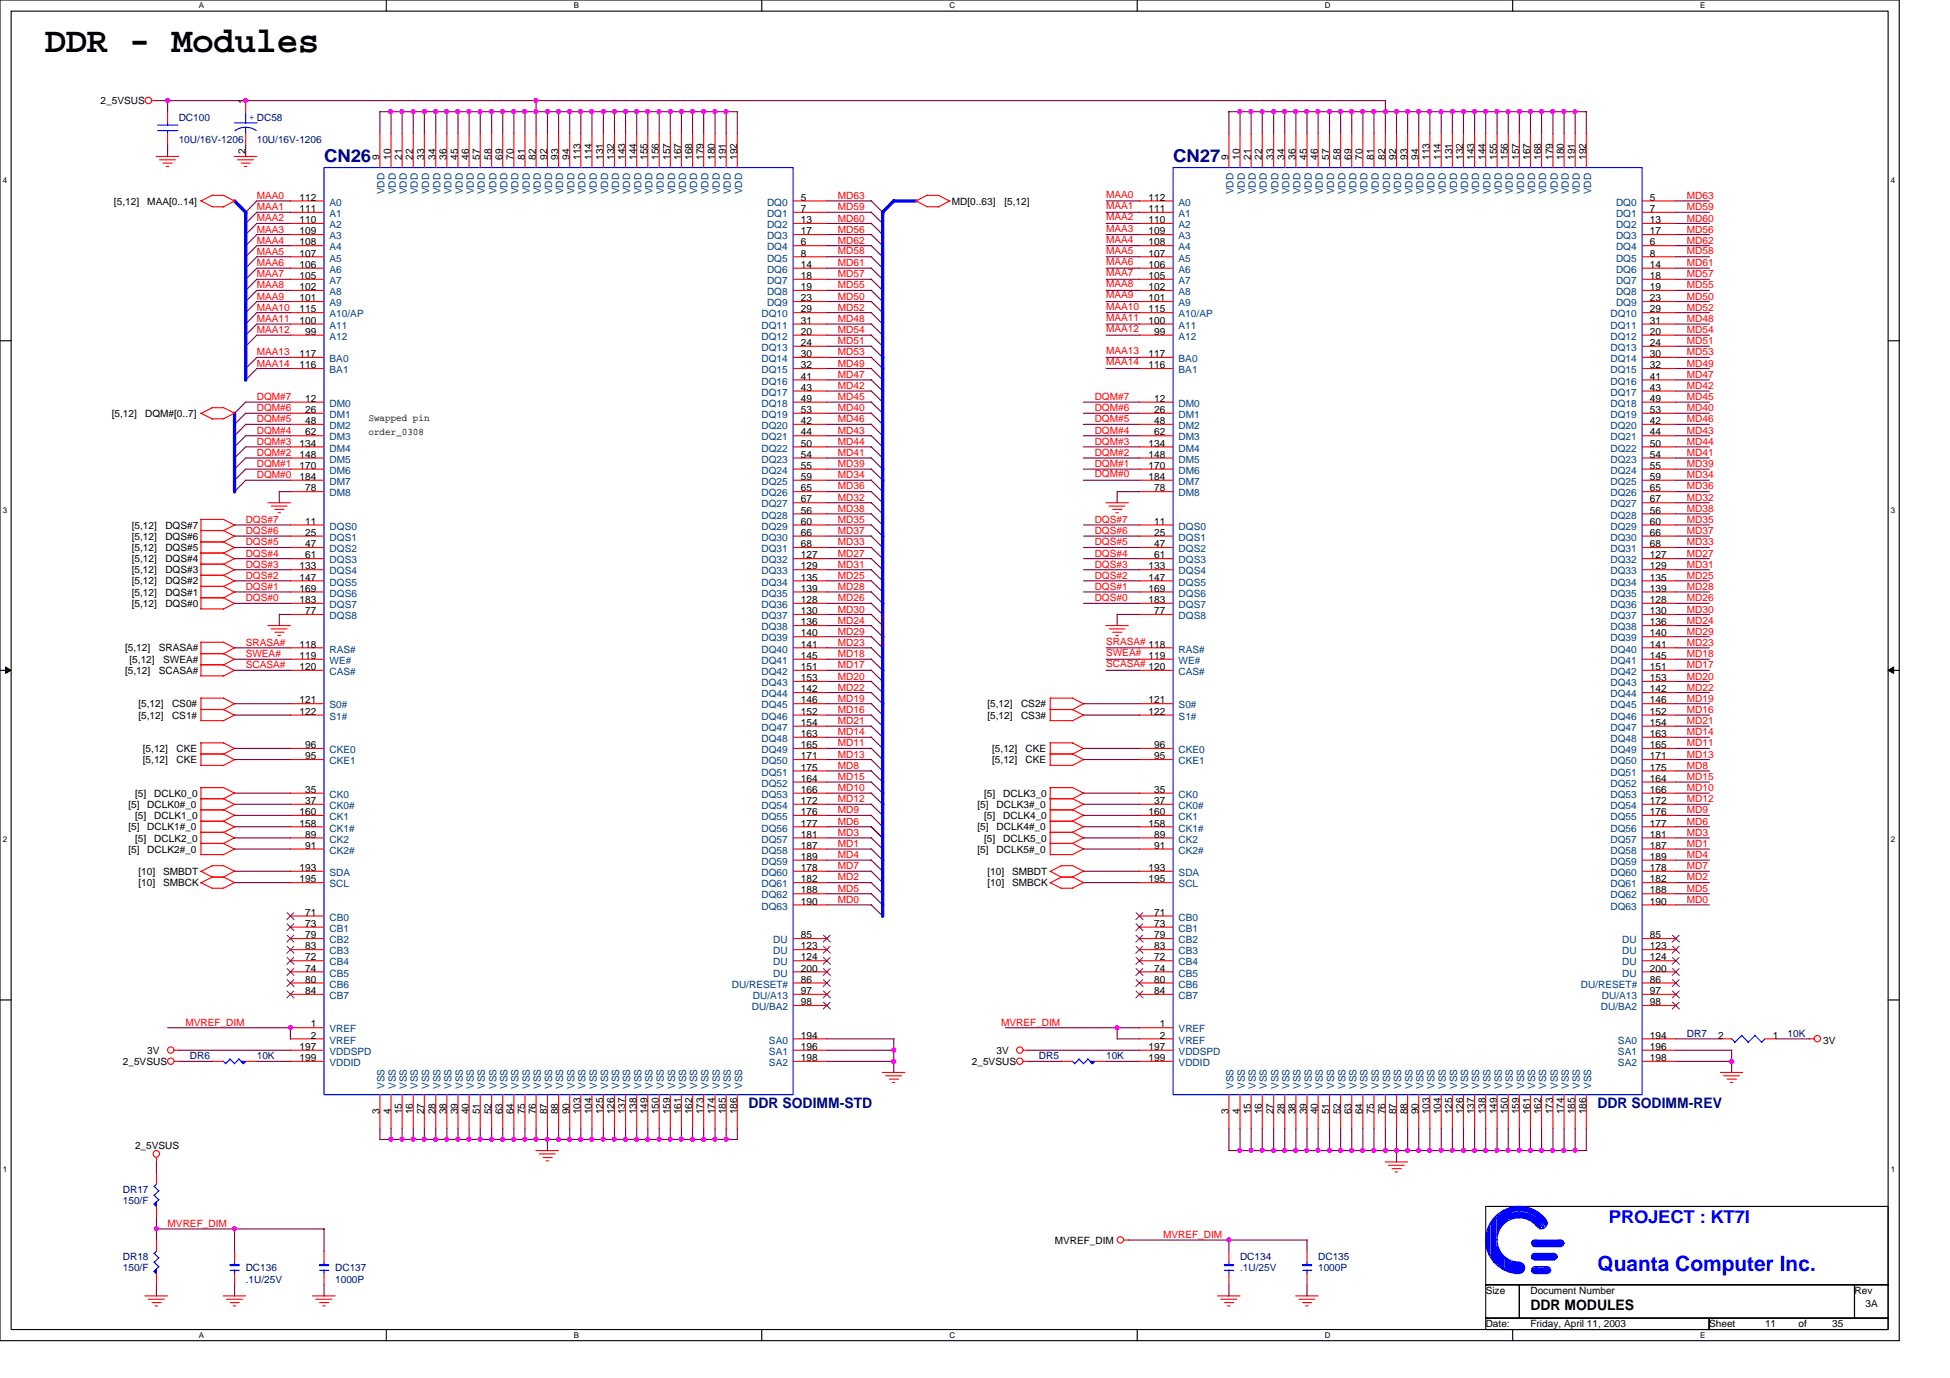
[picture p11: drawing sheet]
<svg xmlns="http://www.w3.org/2000/svg" width="297mm" height="210mm" viewBox="0 0 297 210" stroke-linecap="round" stroke-linejoin="round" font-family="sans-serif">
<defs><g id="words">
<text font-size="5.5" x="6.8" y="8">DDR - Modules</text>
<text font-size="3.2" fill="#00f" x="243.3" y="193.5">Quanta Computer Inc.</text>
<g font-size="2.7" fill="#000080">
<text x="49.4" y="24.6">CN26</text>
<text x="178.7" y="24.6">CN27</text>
</g>
<text font-size="2.7" fill="#00f" x="245.1" y="186.3">PROJECT : KT7I</text>
<g font-size="2.2" fill="#000080">
<text x="114" y="168.8">DDR SODIMM-STD</text>
<text x="243.3" y="168.8">DDR SODIMM-REV</text>
</g>
<text font-size="2.2" x="233.1" y="199.5">DDR MODULES</text>
<g font-size="1.5">
<text x="15.3" y="15.9">2_5VSUS</text>
<text x="37.4" y="15.8" transform="rotate(-90 37.4 15.8)">1</text>
<text x="37.4" y="23.4" transform="rotate(-90 37.4 23.4)">2</text>
<text x="57.8" y="24.3" transform="rotate(-90 57.8 24.3)">9</text>
<text x="59.5" y="24.3" transform="rotate(-90 59.5 24.3)">10</text>
<text x="61.2" y="24.3" transform="rotate(-90 61.2 24.3)">21</text>
<text x="62.9" y="24.3" transform="rotate(-90 62.9 24.3)">22</text>
<text x="64.6" y="24.3" transform="rotate(-90 64.6 24.3)">33</text>
<text x="66.3" y="24.3" transform="rotate(-90 66.3 24.3)">34</text>
<text x="68" y="24.3" transform="rotate(-90 68 24.3)">36</text>
<text x="69.7" y="24.3" transform="rotate(-90 69.7 24.3)">45</text>
<text x="71.4" y="24.3" transform="rotate(-90 71.4 24.3)">46</text>
<text x="73.1" y="24.3" transform="rotate(-90 73.1 24.3)">57</text>
<text x="74.8" y="24.3" transform="rotate(-90 74.8 24.3)">58</text>
<text x="76.5" y="24.3" transform="rotate(-90 76.5 24.3)">69</text>
<text x="78.2" y="24.3" transform="rotate(-90 78.2 24.3)">70</text>
<text x="79.9" y="24.3" transform="rotate(-90 79.9 24.3)">81</text>
<text x="81.6" y="24.3" transform="rotate(-90 81.6 24.3)">82</text>
<text x="83.4" y="24.3" transform="rotate(-90 83.4 24.3)">92</text>
<text x="85" y="24.3" transform="rotate(-90 85 24.3)">93</text>
<text x="86.7" y="24.3" transform="rotate(-90 86.7 24.3)">94</text>
<text x="88.4" y="24.3" transform="rotate(-90 88.4 24.3)">113</text>
<text x="90.1" y="24.3" transform="rotate(-90 90.1 24.3)">114</text>
<text x="91.9" y="24.3" transform="rotate(-90 91.9 24.3)">131</text>
<text x="93.6" y="24.3" transform="rotate(-90 93.6 24.3)">132</text>
<text x="95.2" y="24.3" transform="rotate(-90 95.2 24.3)">143</text>
<text x="96.9" y="24.3" transform="rotate(-90 96.9 24.3)">144</text>
<text x="98.6" y="24.3" transform="rotate(-90 98.6 24.3)">155</text>
<text x="100.4" y="24.3" transform="rotate(-90 100.4 24.3)">156</text>
<text x="102.1" y="24.3" transform="rotate(-90 102.1 24.3)">157</text>
<text x="103.8" y="24.3" transform="rotate(-90 103.8 24.3)">167</text>
<text x="105.5" y="24.3" transform="rotate(-90 105.5 24.3)">168</text>
<text x="107.1" y="24.3" transform="rotate(-90 107.1 24.3)">179</text>
<text x="108.9" y="24.3" transform="rotate(-90 108.9 24.3)">180</text>
<text x="110.6" y="24.3" transform="rotate(-90 110.6 24.3)">191</text>
<text x="112.3" y="24.3" transform="rotate(-90 112.3 24.3)">192</text>
<text x="187.2" y="24.3" transform="rotate(-90 187.2 24.3)">9</text>
<text x="188.8" y="24.3" transform="rotate(-90 188.8 24.3)">10</text>
<text x="190.5" y="24.3" transform="rotate(-90 190.5 24.3)">21</text>
<text x="192.2" y="24.3" transform="rotate(-90 192.2 24.3)">22</text>
<text x="194" y="24.3" transform="rotate(-90 194 24.3)">33</text>
<text x="195.7" y="24.3" transform="rotate(-90 195.7 24.3)">34</text>
<text x="197.4" y="24.3" transform="rotate(-90 197.4 24.3)">36</text>
<text x="199.1" y="24.3" transform="rotate(-90 199.1 24.3)">45</text>
<text x="200.7" y="24.3" transform="rotate(-90 200.7 24.3)">46</text>
<text x="202.5" y="24.3" transform="rotate(-90 202.5 24.3)">57</text>
<text x="204.2" y="24.3" transform="rotate(-90 204.2 24.3)">58</text>
<text x="205.9" y="24.3" transform="rotate(-90 205.9 24.3)">69</text>
<text x="207.6" y="24.3" transform="rotate(-90 207.6 24.3)">70</text>
<text x="209.3" y="24.3" transform="rotate(-90 209.3 24.3)">81</text>
<text x="211" y="24.3" transform="rotate(-90 211 24.3)">82</text>
<text x="212.7" y="24.3" transform="rotate(-90 212.7 24.3)">92</text>
<text x="214.4" y="24.3" transform="rotate(-90 214.4 24.3)">93</text>
<text x="216.1" y="24.3" transform="rotate(-90 216.1 24.3)">94</text>
<text x="217.8" y="24.3" transform="rotate(-90 217.8 24.3)">113</text>
<text x="219.5" y="24.3" transform="rotate(-90 219.5 24.3)">114</text>
<text x="221.2" y="24.3" transform="rotate(-90 221.2 24.3)">131</text>
<text x="222.9" y="24.3" transform="rotate(-90 222.9 24.3)">132</text>
<text x="224.6" y="24.3" transform="rotate(-90 224.6 24.3)">143</text>
<text x="226.3" y="24.3" transform="rotate(-90 226.3 24.3)">144</text>
<text x="228" y="24.3" transform="rotate(-90 228 24.3)">155</text>
<text x="229.7" y="24.3" transform="rotate(-90 229.7 24.3)">156</text>
<text x="231.4" y="24.3" transform="rotate(-90 231.4 24.3)">157</text>
<text x="233.1" y="24.3" transform="rotate(-90 233.1 24.3)">167</text>
<text x="234.8" y="24.3" transform="rotate(-90 234.8 24.3)">168</text>
<text x="236.5" y="24.3" transform="rotate(-90 236.5 24.3)">179</text>
<text x="238.2" y="24.3" transform="rotate(-90 238.2 24.3)">180</text>
<text x="239.9" y="24.3" transform="rotate(-90 239.9 24.3)">191</text>
<text x="241.6" y="24.3" transform="rotate(-90 241.6 24.3)">192</text>
<text x="17.4" y="31.2">[5,12]</text>
<text x="22.4" y="31.2">MAA[0..14]</text>
<text x="45.6" y="30.6">112</text>
<text x="45.6" y="32.3">111</text>
<text x="45.6" y="34">110</text>
<text x="45.6" y="35.7">109</text>
<text x="122" y="30.6">5</text>
<text x="122" y="32.3">7</text>
<text x="122" y="34">13</text>
<text x="122" y="35.7">17</text>
<text x="145" y="31.2">MD[0..63]</text>
<text x="153" y="31.2">[5,12]</text>
<text x="175" y="30.6">112</text>
<text x="175" y="32.3">111</text>
<text x="175" y="34">110</text>
<text x="175" y="35.7">109</text>
<text x="251.3" y="30.6">5</text>
<text x="251.3" y="32.3">7</text>
<text x="251.3" y="34">13</text>
<text x="251.3" y="35.7">17</text>
<text x="45.6" y="37.4">108</text>
<text x="45.6" y="39.1">107</text>
<text x="45.6" y="40.8">106</text>
<text x="122" y="37.4">6</text>
<text x="122" y="39.1">8</text>
<text x="122" y="40.8">14</text>
<text x="175" y="37.4">108</text>
<text x="175" y="39.1">107</text>
<text x="175" y="40.8">106</text>
<text x="251.3" y="37.4">6</text>
<text x="251.3" y="39.1">8</text>
<text x="251.3" y="40.8">14</text>
<text x="45.6" y="42.5">105</text>
<text x="45.6" y="44.2">102</text>
<text x="45.6" y="45.9">101</text>
<text x="45.6" y="47.6">115</text>
<text x="122" y="42.5">18</text>
<text x="122" y="44.2">19</text>
<text x="122" y="45.9">23</text>
<text x="122" y="47.6">29</text>
<text x="175" y="42.5">105</text>
<text x="175" y="44.2">102</text>
<text x="175" y="45.9">101</text>
<text x="175" y="47.6">115</text>
<text x="251.3" y="42.5">18</text>
<text x="251.3" y="44.2">19</text>
<text x="251.3" y="45.9">23</text>
<text x="251.3" y="47.6">29</text>
<text x="45.6" y="49.3">100</text>
<text x="46.5" y="51">99</text>
<text x="122" y="49.3">31</text>
<text x="122" y="51">20</text>
<text x="122" y="52.7">24</text>
<text x="175" y="49.3">100</text>
<text x="175.8" y="51">99</text>
<text x="251.3" y="49.3">31</text>
<text x="251.3" y="51">20</text>
<text x="251.3" y="52.7">24</text>
<text x="45.6" y="54.4">117</text>
<text x="45.6" y="56.1">116</text>
<text x="122" y="54.4">30</text>
<text x="122" y="56.1">32</text>
<text x="122" y="57.8">41</text>
<text x="122" y="59.5">43</text>
<text x="175" y="54.4">117</text>
<text x="175" y="56.1">116</text>
<text x="251.3" y="54.4">30</text>
<text x="251.3" y="56.1">32</text>
<text x="251.3" y="57.8">41</text>
<text x="251.3" y="59.5">43</text>
<text x="17" y="63.5">[5,12]</text>
<text x="22.1" y="63.5">DQM#[0..7]</text>
<text x="46.5" y="61.2">12</text>
<text x="46.5" y="62.9">26</text>
<text x="46.5" y="64.6">48</text>
<text x="56.1" y="64.2">Swapped pin</text>
<text x="122" y="61.2">49</text>
<text x="122" y="62.9">53</text>
<text x="122" y="64.6">42</text>
<text x="175.8" y="61.2">12</text>
<text x="175.8" y="62.9">26</text>
<text x="175.8" y="64.6">48</text>
<text x="251.3" y="61.2">49</text>
<text x="251.3" y="62.9">53</text>
<text x="251.3" y="64.6">42</text>
<text x="45.6" y="68">134</text>
<text x="45.6" y="69.7">148</text>
<text x="45.6" y="71.4">170</text>
<text x="46.5" y="66.3">62</text>
<text x="56.1" y="66.3">order_0308</text>
<text x="122" y="66.3">44</text>
<text x="122" y="68">50</text>
<text x="122" y="69.7">54</text>
<text x="122" y="71.4">55</text>
<text x="175" y="68">134</text>
<text x="175" y="69.7">148</text>
<text x="175" y="71.4">170</text>
<text x="175.8" y="66.3">62</text>
<text x="251.3" y="66.3">44</text>
<text x="251.3" y="68">50</text>
<text x="251.3" y="69.7">54</text>
<text x="251.3" y="71.4">55</text>
<text x="45.6" y="73.1">184</text>
<text x="46.5" y="74.8">78</text>
<text x="122" y="73.1">59</text>
<text x="122" y="74.8">65</text>
<text x="122" y="76.5">67</text>
<text x="175" y="73.1">184</text>
<text x="175.8" y="74.8">78</text>
<text x="251.3" y="73.1">59</text>
<text x="251.3" y="74.8">65</text>
<text x="251.3" y="76.5">67</text>
<text x="20.1" y="82.2">[5,12]</text>
<text x="20.1" y="80.5">[5,12]</text>
<text x="20.1" y="83.9">[5,12]</text>
<text x="25.2" y="82.2">DQS#6</text>
<text x="25.2" y="80.5">DQS#7</text>
<text x="25.2" y="83.9">DQS#5</text>
<text x="46.5" y="79.9">11</text>
<text x="46.5" y="81.6">25</text>
<text x="46.5" y="83.4">47</text>
<text x="122" y="78.2">56</text>
<text x="122" y="79.9">60</text>
<text x="122" y="81.6">66</text>
<text x="122" y="83.4">68</text>
<text x="175.8" y="79.9">11</text>
<text x="175.8" y="81.6">25</text>
<text x="175.8" y="83.4">47</text>
<text x="251.3" y="78.2">56</text>
<text x="251.3" y="79.9">60</text>
<text x="251.3" y="81.6">66</text>
<text x="251.3" y="83.4">68</text>
<text x="20.1" y="87.3">[5,12]</text>
<text x="20.1" y="85.6">[5,12]</text>
<text x="20.1" y="89">[5,12]</text>
<text x="25.2" y="87.3">DQS#3</text>
<text x="25.2" y="85.6">DQS#4</text>
<text x="25.2" y="89">DQS#2</text>
<text x="45.6" y="86.7">133</text>
<text x="45.6" y="88.4">147</text>
<text x="46.5" y="85">61</text>
<text x="122" y="85">127</text>
<text x="122" y="86.7">129</text>
<text x="122" y="88.4">135</text>
<text x="175" y="86.7">133</text>
<text x="175" y="88.4">147</text>
<text x="175.8" y="85">61</text>
<text x="251.3" y="85">127</text>
<text x="251.3" y="86.7">129</text>
<text x="251.3" y="88.4">135</text>
<text x="20.1" y="92.5">[5,12]</text>
<text x="20.1" y="90.7">[5,12]</text>
<text x="25.2" y="92.5">DQS#0</text>
<text x="25.2" y="90.7">DQS#1</text>
<text x="45.6" y="90.1">169</text>
<text x="45.6" y="91.9">183</text>
<text x="46.5" y="93.6">77</text>
<text x="122" y="90.1">139</text>
<text x="122" y="91.9">128</text>
<text x="122" y="93.6">130</text>
<text x="122" y="95.2">136</text>
<text x="175" y="90.1">169</text>
<text x="175" y="91.9">183</text>
<text x="175.8" y="93.6">77</text>
<text x="251.3" y="90.1">139</text>
<text x="251.3" y="91.9">128</text>
<text x="251.3" y="93.6">130</text>
<text x="251.3" y="95.2">136</text>
<text x="19" y="99.2">[5,12]</text>
<text x="19.7" y="101">[5,12]</text>
<text x="24.2" y="99.2">SRASA#</text>
<text x="24.8" y="101">SWEA#</text>
<text x="45.6" y="98.6">118</text>
<text x="45.6" y="100.4">119</text>
<text x="122" y="96.9">140</text>
<text x="122" y="98.6">141</text>
<text x="122" y="100.4">145</text>
<text x="175" y="98.6">118</text>
<text x="175" y="100.4">119</text>
<text x="251.3" y="96.9">140</text>
<text x="251.3" y="98.6">141</text>
<text x="251.3" y="100.4">145</text>
<text x="19" y="102.7">[5,12]</text>
<text x="21.1" y="107.7">[5,12]</text>
<text x="24.2" y="102.7">SCASA#</text>
<text x="26.2" y="107.7">CS0#</text>
<text x="45.6" y="102.1">120</text>
<text x="45.6" y="107.1">121</text>
<text x="122" y="102.1">151</text>
<text x="122" y="103.8">153</text>
<text x="122" y="105.5">142</text>
<text x="122" y="107.1">146</text>
<text x="150.4" y="107.7">[5,12]</text>
<text x="155.5" y="107.7">CS2#</text>
<text x="175" y="102.1">120</text>
<text x="175" y="107.1">121</text>
<text x="251.3" y="102.1">151</text>
<text x="251.3" y="103.8">153</text>
<text x="251.3" y="105.5">142</text>
<text x="251.3" y="107.1">146</text>
<text x="21.1" y="109.5">[5,12]</text>
<text x="26.2" y="109.5">CS1#</text>
<text x="45.6" y="108.9">122</text>
<text x="46.5" y="114">96</text>
<text x="122" y="108.9">152</text>
<text x="122" y="110.6">154</text>
<text x="122" y="112.3">163</text>
<text x="122" y="114">165</text>
<text x="150.4" y="109.5">[5,12]</text>
<text x="155.5" y="109.5">CS3#</text>
<text x="175" y="108.9">122</text>
<text x="175.8" y="114">96</text>
<text x="251.3" y="108.9">152</text>
<text x="251.3" y="110.6">154</text>
<text x="251.3" y="112.3">163</text>
<text x="251.3" y="114">165</text>
<text x="21.8" y="114.6">[5,12]</text>
<text x="21.8" y="116.2">[5,12]</text>
<text x="26.9" y="114.6">CKE</text>
<text x="26.9" y="116.2">CKE</text>
<text x="46.5" y="115.7">95</text>
<text x="122" y="115.7">171</text>
<text x="122" y="117.4">175</text>
<text x="122" y="119.1">164</text>
<text x="151.1" y="114.6">[5,12]</text>
<text x="151.1" y="116.2">[5,12]</text>
<text x="156.2" y="114.6">CKE</text>
<text x="156.2" y="116.2">CKE</text>
<text x="175.8" y="115.7">95</text>
<text x="251.3" y="115.7">171</text>
<text x="251.3" y="117.4">175</text>
<text x="251.3" y="119.1">164</text>
<text x="19.6" y="123.1">[5]</text>
<text x="20.6" y="121.4">[5]</text>
<text x="20.6" y="124.8">[5]</text>
<text x="22.4" y="123.1">DCLK0#_0</text>
<text x="23.5" y="121.4">DCLK0_0</text>
<text x="23.5" y="124.8">DCLK1_0</text>
<text x="45.6" y="124.2">160</text>
<text x="45.6" y="125.9">158</text>
<text x="46.5" y="120.8">35</text>
<text x="46.5" y="122.5">37</text>
<text x="122" y="120.8">166</text>
<text x="122" y="122.5">172</text>
<text x="122" y="124.2">176</text>
<text x="122" y="125.9">177</text>
<text x="148.9" y="123.1">[5]</text>
<text x="149.9" y="121.4">[5]</text>
<text x="149.9" y="124.8">[5]</text>
<text x="151.8" y="123.1">DCLK3#_0</text>
<text x="152.8" y="121.4">DCLK3_0</text>
<text x="152.8" y="124.8">DCLK4_0</text>
<text x="175" y="124.2">160</text>
<text x="175" y="125.9">158</text>
<text x="175.8" y="120.8">35</text>
<text x="175.8" y="122.5">37</text>
<text x="251.3" y="120.8">166</text>
<text x="251.3" y="122.5">172</text>
<text x="251.3" y="124.2">176</text>
<text x="251.3" y="125.9">177</text>
<text x="19.6" y="126.5">[5]</text>
<text x="19.6" y="129.9">[5]</text>
<text x="20.6" y="128.2">[5]</text>
<text x="22.4" y="126.5">DCLK1#_0</text>
<text x="22.4" y="129.9">DCLK2#_0</text>
<text x="23.5" y="128.2">DCLK2_0</text>
<text x="46.5" y="127.6">89</text>
<text x="46.5" y="129.3">91</text>
<text x="122" y="127.6">181</text>
<text x="122" y="129.3">187</text>
<text x="122" y="131">189</text>
<text x="148.9" y="126.5">[5]</text>
<text x="148.9" y="129.9">[5]</text>
<text x="149.9" y="128.2">[5]</text>
<text x="151.8" y="126.5">DCLK4#_0</text>
<text x="151.8" y="129.9">DCLK5#_0</text>
<text x="152.8" y="128.2">DCLK5_0</text>
<text x="175.8" y="127.6">89</text>
<text x="175.8" y="129.3">91</text>
<text x="251.3" y="127.6">181</text>
<text x="251.3" y="129.3">187</text>
<text x="251.3" y="131">189</text>
<text x="21.1" y="135">[10]</text>
<text x="21.1" y="133.3">[10]</text>
<text x="24.8" y="135">SMBCK</text>
<text x="24.8" y="133.3">SMBDT</text>
<text x="45.6" y="132.7">193</text>
<text x="45.6" y="134.4">195</text>
<text x="122" y="132.7">178</text>
<text x="122" y="134.4">182</text>
<text x="122" y="136.1">188</text>
<text x="122" y="137.8">190</text>
<text x="150.4" y="135">[10]</text>
<text x="150.4" y="133.3">[10]</text>
<text x="154.2" y="135">SMBCK</text>
<text x="154.2" y="133.3">SMBDT</text>
<text x="175" y="132.7">193</text>
<text x="175" y="134.4">195</text>
<text x="251.3" y="132.7">178</text>
<text x="251.3" y="134.4">182</text>
<text x="251.3" y="136.1">188</text>
<text x="251.3" y="137.8">190</text>
<text x="46.5" y="139.5">71</text>
<text x="46.5" y="141.2">73</text>
<text x="46.5" y="142.9">79</text>
<text x="122" y="142.9">85</text>
<text x="175.8" y="139.5">71</text>
<text x="175.8" y="141.2">73</text>
<text x="175.8" y="142.9">79</text>
<text x="251.3" y="142.9">85</text>
<text x="46.5" y="144.6">83</text>
<text x="46.5" y="146.3">72</text>
<text x="46.5" y="148">74</text>
<text x="46.5" y="149.7">80</text>
<text x="122" y="144.6">123</text>
<text x="122" y="146.3">124</text>
<text x="122" y="148">200</text>
<text x="122" y="149.7">86</text>
<text x="175.8" y="144.6">83</text>
<text x="175.8" y="146.3">72</text>
<text x="175.8" y="148">74</text>
<text x="175.8" y="149.7">80</text>
<text x="251.3" y="144.6">123</text>
<text x="251.3" y="146.3">124</text>
<text x="251.3" y="148">200</text>
<text x="251.3" y="149.7">86</text>
<text x="46.5" y="151.4">84</text>
<text x="122" y="151.4">97</text>
<text x="122" y="153.1">98</text>
<text x="175.8" y="151.4">84</text>
<text x="251.3" y="151.4">97</text>
<text x="251.3" y="153.1">98</text>
<text x="22.4" y="160.5">3V</text>
<text x="45.6" y="159.9">197</text>
<text x="45.6" y="161.6">199</text>
<text x="47.3" y="156.5">1</text>
<text x="47.3" y="158.2">2</text>
<text x="122" y="158.2">194</text>
<text x="122" y="159.9">196</text>
<text x="122" y="161.6">198</text>
<text x="151.8" y="160.5">3V</text>
<text x="175" y="159.9">197</text>
<text x="175" y="161.6">199</text>
<text x="176.7" y="156.5">1</text>
<text x="176.7" y="158.2">2</text>
<text x="251.3" y="158.2">194</text>
<text x="251.3" y="159.9">196</text>
<text x="251.3" y="161.6">198</text>
<text x="261.7" y="158.2">2</text>
<text x="270" y="158.2">1</text>
<text x="277.7" y="159">3V</text>
<text x="18.7" y="162.2">2_5VSUS</text>
<text x="148" y="162.2">2_5VSUS</text>
<text x="57.8" y="169.8" transform="rotate(-90 57.8 169.8)">3</text>
<text x="59.5" y="169.8" transform="rotate(-90 59.5 169.8)">4</text>
<text x="61.2" y="169.8" transform="rotate(-90 61.2 169.8)">15</text>
<text x="62.9" y="169.8" transform="rotate(-90 62.9 169.8)">16</text>
<text x="64.6" y="169.8" transform="rotate(-90 64.6 169.8)">27</text>
<text x="66.3" y="169.8" transform="rotate(-90 66.3 169.8)">28</text>
<text x="68" y="169.8" transform="rotate(-90 68 169.8)">38</text>
<text x="69.7" y="169.8" transform="rotate(-90 69.7 169.8)">39</text>
<text x="71.4" y="169.8" transform="rotate(-90 71.4 169.8)">40</text>
<text x="73.1" y="169.8" transform="rotate(-90 73.1 169.8)">51</text>
<text x="74.8" y="169.8" transform="rotate(-90 74.8 169.8)">52</text>
<text x="76.5" y="169.8" transform="rotate(-90 76.5 169.8)">63</text>
<text x="78.2" y="169.8" transform="rotate(-90 78.2 169.8)">64</text>
<text x="79.9" y="169.8" transform="rotate(-90 79.9 169.8)">75</text>
<text x="81.6" y="169.8" transform="rotate(-90 81.6 169.8)">76</text>
<text x="83.4" y="169.8" transform="rotate(-90 83.4 169.8)">87</text>
<text x="85" y="169.8" transform="rotate(-90 85 169.8)">88</text>
<text x="86.7" y="169.8" transform="rotate(-90 86.7 169.8)">90</text>
<text x="88.4" y="169.8" transform="rotate(-90 88.4 169.8)">103</text>
<text x="90.1" y="169.8" transform="rotate(-90 90.1 169.8)">104</text>
<text x="91.9" y="169.8" transform="rotate(-90 91.9 169.8)">125</text>
<text x="93.6" y="169.8" transform="rotate(-90 93.6 169.8)">126</text>
<text x="95.2" y="169.8" transform="rotate(-90 95.2 169.8)">137</text>
<text x="96.9" y="169.8" transform="rotate(-90 96.9 169.8)">138</text>
<text x="98.6" y="169.8" transform="rotate(-90 98.6 169.8)">149</text>
<text x="100.4" y="169.8" transform="rotate(-90 100.4 169.8)">150</text>
<text x="102.1" y="169.8" transform="rotate(-90 102.1 169.8)">159</text>
<text x="103.8" y="169.8" transform="rotate(-90 103.8 169.8)">161</text>
<text x="105.5" y="169.8" transform="rotate(-90 105.5 169.8)">162</text>
<text x="107.1" y="169.8" transform="rotate(-90 107.1 169.8)">173</text>
<text x="108.9" y="169.8" transform="rotate(-90 108.9 169.8)">174</text>
<text x="110.6" y="169.8" transform="rotate(-90 110.6 169.8)">185</text>
<text x="112.3" y="169.8" transform="rotate(-90 112.3 169.8)">186</text>
<text x="187.2" y="169.8" transform="rotate(-90 187.2 169.8)">3</text>
<text x="188.8" y="169.8" transform="rotate(-90 188.8 169.8)">4</text>
<text x="190.5" y="169.8" transform="rotate(-90 190.5 169.8)">15</text>
<text x="192.2" y="169.8" transform="rotate(-90 192.2 169.8)">16</text>
<text x="194" y="169.8" transform="rotate(-90 194 169.8)">27</text>
<text x="195.7" y="169.8" transform="rotate(-90 195.7 169.8)">28</text>
<text x="197.4" y="169.8" transform="rotate(-90 197.4 169.8)">38</text>
<text x="199.1" y="169.8" transform="rotate(-90 199.1 169.8)">39</text>
<text x="200.7" y="169.8" transform="rotate(-90 200.7 169.8)">40</text>
<text x="202.5" y="169.8" transform="rotate(-90 202.5 169.8)">51</text>
<text x="204.2" y="169.8" transform="rotate(-90 204.2 169.8)">52</text>
<text x="205.9" y="169.8" transform="rotate(-90 205.9 169.8)">63</text>
<text x="207.6" y="169.8" transform="rotate(-90 207.6 169.8)">64</text>
<text x="209.3" y="169.8" transform="rotate(-90 209.3 169.8)">75</text>
<text x="211" y="169.8" transform="rotate(-90 211 169.8)">76</text>
<text x="212.7" y="169.8" transform="rotate(-90 212.7 169.8)">87</text>
<text x="214.4" y="169.8" transform="rotate(-90 214.4 169.8)">88</text>
<text x="216.1" y="169.8" transform="rotate(-90 216.1 169.8)">90</text>
<text x="217.8" y="169.8" transform="rotate(-90 217.8 169.8)">103</text>
<text x="219.5" y="169.8" transform="rotate(-90 219.5 169.8)">104</text>
<text x="221.2" y="169.8" transform="rotate(-90 221.2 169.8)">125</text>
<text x="222.9" y="169.8" transform="rotate(-90 222.9 169.8)">126</text>
<text x="224.6" y="169.8" transform="rotate(-90 224.6 169.8)">137</text>
<text x="226.3" y="169.8" transform="rotate(-90 226.3 169.8)">138</text>
<text x="228" y="169.8" transform="rotate(-90 228 169.8)">149</text>
<text x="229.7" y="169.8" transform="rotate(-90 229.7 169.8)">150</text>
<text x="231.4" y="169.8" transform="rotate(-90 231.4 169.8)">159</text>
<text x="233.1" y="169.8" transform="rotate(-90 233.1 169.8)">161</text>
<text x="234.8" y="169.8" transform="rotate(-90 234.8 169.8)">162</text>
<text x="236.5" y="169.8" transform="rotate(-90 236.5 169.8)">173</text>
<text x="238.2" y="169.8" transform="rotate(-90 238.2 169.8)">174</text>
<text x="239.9" y="169.8" transform="rotate(-90 239.9 169.8)">185</text>
<text x="241.6" y="169.8" transform="rotate(-90 241.6 169.8)">186</text>
<text x="20.6" y="175">2_5VSUS</text>
<text x="160.7" y="189.4">MVREF_DIM</text>
<text x="226.3" y="197.1">Size</text>
<text x="233.1" y="197.1">Document Number</text>
<text x="282.5" y="197.1">Rev</text>
<text x="226.3" y="202.2">Date:</text>
<text x="233.1" y="202.2">Friday, April 11, 2003</text>
<text x="260.3" y="202.2">Sheet</text>
<text x="268.9" y="202.2">11</text>
<text x="274" y="202.2">of</text>
<text x="279.1" y="202.2">35</text>
<text x="284.2" y="199.1">3A</text>
</g>
<g font-size="1.5" fill="#000080">
<text x="27.2" y="18.4">DC100</text>
<text x="27.2" y="21.8">10U/16V-1206</text>
<text x="39.1" y="21.8">10U/16V-1206</text>
<text x="28.9" y="161.4">DR6</text>
<text x="39.1" y="161.4">10K</text>
<text x="158.2" y="161.4">DR5</text>
<text x="168.5" y="161.4">10K</text>
<text x="257" y="157.9">DR7</text>
<text x="272.3" y="157.9">10K</text>
<text x="18.7" y="181.8">DR17</text>
<text x="18.7" y="183.5">150/F</text>
<text x="18.7" y="192">DR18</text>
<text x="188.9" y="192">DC134</text>
<text x="200.8" y="192">DC135</text>
<text x="18.7" y="193.7">150/F</text>
<text x="37.4" y="195.4">.1U/25V</text>
<text x="37.4" y="193.7">DC136</text>
<text x="51.1" y="195.4">1000P</text>
<text x="51.1" y="193.7">DC137</text>
<text x="188.9" y="193.7">.1U/25V</text>
<text x="200.8" y="193.7">1000P</text>
</g>
<text font-size="1.5" fill="#00f" x="37.9" y="18.2">+ DC58</text>
<g font-size="1.5" fill="#004080">
<text x="58.6" y="29.6" transform="rotate(-90 58.6 29.6)">VDD</text>
<text x="60.3" y="29.6" transform="rotate(-90 60.3 29.6)">VDD</text>
<text x="62" y="29.6" transform="rotate(-90 62 29.6)">VDD</text>
<text x="63.7" y="29.6" transform="rotate(-90 63.7 29.6)">VDD</text>
<text x="65.4" y="29.6" transform="rotate(-90 65.4 29.6)">VDD</text>
<text x="67.1" y="29.6" transform="rotate(-90 67.1 29.6)">VDD</text>
<text x="68.8" y="29.6" transform="rotate(-90 68.8 29.6)">VDD</text>
<text x="70.5" y="29.6" transform="rotate(-90 70.5 29.6)">VDD</text>
<text x="72.2" y="29.6" transform="rotate(-90 72.2 29.6)">VDD</text>
<text x="73.9" y="29.6" transform="rotate(-90 73.9 29.6)">VDD</text>
<text x="75.6" y="29.6" transform="rotate(-90 75.6 29.6)">VDD</text>
<text x="77.3" y="29.6" transform="rotate(-90 77.3 29.6)">VDD</text>
<text x="79" y="29.6" transform="rotate(-90 79 29.6)">VDD</text>
<text x="80.7" y="29.6" transform="rotate(-90 80.7 29.6)">VDD</text>
<text x="82.4" y="29.6" transform="rotate(-90 82.4 29.6)">VDD</text>
<text x="84.1" y="29.6" transform="rotate(-90 84.1 29.6)">VDD</text>
<text x="85.8" y="29.6" transform="rotate(-90 85.8 29.6)">VDD</text>
<text x="87.5" y="29.6" transform="rotate(-90 87.5 29.6)">VDD</text>
<text x="89.2" y="29.6" transform="rotate(-90 89.2 29.6)">VDD</text>
<text x="90.9" y="29.6" transform="rotate(-90 90.9 29.6)">VDD</text>
<text x="92.6" y="29.6" transform="rotate(-90 92.6 29.6)">VDD</text>
<text x="94.3" y="29.6" transform="rotate(-90 94.3 29.6)">VDD</text>
<text x="96" y="29.6" transform="rotate(-90 96 29.6)">VDD</text>
<text x="97.7" y="29.6" transform="rotate(-90 97.7 29.6)">VDD</text>
<text x="99.4" y="29.6" transform="rotate(-90 99.4 29.6)">VDD</text>
<text x="101.1" y="29.6" transform="rotate(-90 101.1 29.6)">VDD</text>
<text x="102.8" y="29.6" transform="rotate(-90 102.8 29.6)">VDD</text>
<text x="104.5" y="29.6" transform="rotate(-90 104.5 29.6)">VDD</text>
<text x="106.2" y="29.6" transform="rotate(-90 106.2 29.6)">VDD</text>
<text x="107.9" y="29.6" transform="rotate(-90 107.9 29.6)">VDD</text>
<text x="109.6" y="29.6" transform="rotate(-90 109.6 29.6)">VDD</text>
<text x="111.3" y="29.6" transform="rotate(-90 111.3 29.6)">VDD</text>
<text x="113" y="29.6" transform="rotate(-90 113 29.6)">VDD</text>
<text x="187.9" y="29.6" transform="rotate(-90 187.9 29.6)">VDD</text>
<text x="189.6" y="29.6" transform="rotate(-90 189.6 29.6)">VDD</text>
<text x="191.3" y="29.6" transform="rotate(-90 191.3 29.6)">VDD</text>
<text x="193" y="29.6" transform="rotate(-90 193 29.6)">VDD</text>
<text x="194.7" y="29.6" transform="rotate(-90 194.7 29.6)">VDD</text>
<text x="196.4" y="29.6" transform="rotate(-90 196.4 29.6)">VDD</text>
<text x="198.1" y="29.6" transform="rotate(-90 198.1 29.6)">VDD</text>
<text x="199.8" y="29.6" transform="rotate(-90 199.8 29.6)">VDD</text>
<text x="201.5" y="29.6" transform="rotate(-90 201.5 29.6)">VDD</text>
<text x="203.2" y="29.6" transform="rotate(-90 203.2 29.6)">VDD</text>
<text x="204.9" y="29.6" transform="rotate(-90 204.9 29.6)">VDD</text>
<text x="206.6" y="29.6" transform="rotate(-90 206.6 29.6)">VDD</text>
<text x="208.3" y="29.6" transform="rotate(-90 208.3 29.6)">VDD</text>
<text x="210" y="29.6" transform="rotate(-90 210 29.6)">VDD</text>
<text x="211.8" y="29.6" transform="rotate(-90 211.8 29.6)">VDD</text>
<text x="213.4" y="29.6" transform="rotate(-90 213.4 29.6)">VDD</text>
<text x="215.1" y="29.6" transform="rotate(-90 215.1 29.6)">VDD</text>
<text x="216.8" y="29.6" transform="rotate(-90 216.8 29.6)">VDD</text>
<text x="218.5" y="29.6" transform="rotate(-90 218.5 29.6)">VDD</text>
<text x="220.3" y="29.6" transform="rotate(-90 220.3 29.6)">VDD</text>
<text x="222" y="29.6" transform="rotate(-90 222 29.6)">VDD</text>
<text x="223.6" y="29.6" transform="rotate(-90 223.6 29.6)">VDD</text>
<text x="225.3" y="29.6" transform="rotate(-90 225.3 29.6)">VDD</text>
<text x="227" y="29.6" transform="rotate(-90 227 29.6)">VDD</text>
<text x="228.8" y="29.6" transform="rotate(-90 228.8 29.6)">VDD</text>
<text x="230.5" y="29.6" transform="rotate(-90 230.5 29.6)">VDD</text>
<text x="232.2" y="29.6" transform="rotate(-90 232.2 29.6)">VDD</text>
<text x="233.8" y="29.6" transform="rotate(-90 233.8 29.6)">VDD</text>
<text x="235.5" y="29.6" transform="rotate(-90 235.5 29.6)">VDD</text>
<text x="237.3" y="29.6" transform="rotate(-90 237.3 29.6)">VDD</text>
<text x="239" y="29.6" transform="rotate(-90 239 29.6)">VDD</text>
<text x="240.7" y="29.6" transform="rotate(-90 240.7 29.6)">VDD</text>
<text x="242.4" y="29.6" transform="rotate(-90 242.4 29.6)">VDD</text>
<text x="50.2" y="31.3">A0</text>
<text x="50.2" y="33.1">A1</text>
<text x="50.2" y="34.8">A2</text>
<text x="116.8" y="31.3">DQ0</text>
<text x="116.8" y="33.1">DQ1</text>
<text x="116.8" y="34.8">DQ2</text>
<text x="179.5" y="31.3">A0</text>
<text x="179.5" y="33.1">A1</text>
<text x="179.5" y="34.8">A2</text>
<text x="246.2" y="31.3">DQ0</text>
<text x="246.2" y="33.1">DQ1</text>
<text x="246.2" y="34.8">DQ2</text>
<text x="50.2" y="36.4">A3</text>
<text x="50.2" y="38.1">A4</text>
<text x="50.2" y="39.8">A5</text>
<text x="50.2" y="41.6">A6</text>
<text x="116.8" y="36.4">DQ3</text>
<text x="116.8" y="38.1">DQ4</text>
<text x="116.8" y="39.8">DQ5</text>
<text x="116.8" y="41.6">DQ6</text>
<text x="179.5" y="36.4">A3</text>
<text x="179.5" y="38.1">A4</text>
<text x="179.5" y="39.8">A5</text>
<text x="179.5" y="41.6">A6</text>
<text x="246.2" y="36.4">DQ3</text>
<text x="246.2" y="38.1">DQ4</text>
<text x="246.2" y="39.8">DQ5</text>
<text x="246.2" y="41.6">DQ6</text>
<text x="50.2" y="43.3">A7</text>
<text x="50.2" y="45">A8</text>
<text x="50.2" y="46.7">A9</text>
<text x="116.8" y="43.3">DQ7</text>
<text x="116.8" y="45">DQ8</text>
<text x="116.8" y="46.7">DQ9</text>
<text x="179.5" y="43.3">A7</text>
<text x="179.5" y="45">A8</text>
<text x="179.5" y="46.7">A9</text>
<text x="246.2" y="43.3">DQ7</text>
<text x="246.2" y="45">DQ8</text>
<text x="246.2" y="46.7">DQ9</text>
<text x="50.2" y="48.3">A10/AP</text>
<text x="50.2" y="50.1">A11</text>
<text x="50.2" y="51.8">A12</text>
<text x="116" y="48.3">DQ10</text>
<text x="116" y="50.1">DQ11</text>
<text x="116" y="51.8">DQ12</text>
<text x="116" y="53.5">DQ13</text>
<text x="179.5" y="48.3">A10/AP</text>
<text x="179.5" y="50.1">A11</text>
<text x="179.5" y="51.8">A12</text>
<text x="245.3" y="48.3">DQ10</text>
<text x="245.3" y="50.1">DQ11</text>
<text x="245.3" y="51.8">DQ12</text>
<text x="245.3" y="53.5">DQ13</text>
<text x="50.2" y="55.2">BA0</text>
<text x="50.2" y="56.9">BA1</text>
<text x="116" y="55.2">DQ14</text>
<text x="116" y="56.9">DQ15</text>
<text x="116" y="58.6">DQ16</text>
<text x="179.5" y="55.2">BA0</text>
<text x="179.5" y="56.9">BA1</text>
<text x="245.3" y="55.2">DQ14</text>
<text x="245.3" y="56.9">DQ15</text>
<text x="245.3" y="58.6">DQ16</text>
<text x="50.2" y="62">DM0</text>
<text x="50.2" y="63.7">DM1</text>
<text x="50.2" y="65.4">DM2</text>
<text x="116" y="60.3">DQ17</text>
<text x="116" y="62">DQ18</text>
<text x="116" y="63.7">DQ19</text>
<text x="116" y="65.4">DQ20</text>
<text x="179.5" y="62">DM0</text>
<text x="179.5" y="63.7">DM1</text>
<text x="179.5" y="65.4">DM2</text>
<text x="245.3" y="60.3">DQ17</text>
<text x="245.3" y="62">DQ18</text>
<text x="245.3" y="63.7">DQ19</text>
<text x="245.3" y="65.4">DQ20</text>
<text x="50.2" y="67.1">DM3</text>
<text x="50.2" y="68.8">DM4</text>
<text x="50.2" y="70.5">DM5</text>
<text x="116" y="67.1">DQ21</text>
<text x="116" y="68.8">DQ22</text>
<text x="116" y="70.5">DQ23</text>
<text x="179.5" y="67.1">DM3</text>
<text x="179.5" y="68.8">DM4</text>
<text x="179.5" y="70.5">DM5</text>
<text x="245.3" y="67.1">DQ21</text>
<text x="245.3" y="68.8">DQ22</text>
<text x="245.3" y="70.5">DQ23</text>
<text x="50.2" y="72.2">DM6</text>
<text x="50.2" y="73.9">DM7</text>
<text x="50.2" y="75.6">DM8</text>
<text x="116" y="72.2">DQ24</text>
<text x="116" y="73.9">DQ25</text>
<text x="116" y="75.6">DQ26</text>
<text x="116" y="77.3">DQ27</text>
<text x="179.5" y="72.2">DM6</text>
<text x="179.5" y="73.9">DM7</text>
<text x="179.5" y="75.6">DM8</text>
<text x="245.3" y="72.2">DQ24</text>
<text x="245.3" y="73.9">DQ25</text>
<text x="245.3" y="75.6">DQ26</text>
<text x="245.3" y="77.3">DQ27</text>
<text x="50.2" y="80.7">DQS0</text>
<text x="50.2" y="82.4">DQS1</text>
<text x="116" y="79">DQ28</text>
<text x="116" y="80.7">DQ29</text>
<text x="116" y="82.4">DQ30</text>
<text x="179.5" y="80.7">DQS0</text>
<text x="179.5" y="82.4">DQS1</text>
<text x="245.3" y="79">DQ28</text>
<text x="245.3" y="80.7">DQ29</text>
<text x="245.3" y="82.4">DQ30</text>
<text x="50.2" y="84.1">DQS2</text>
<text x="50.2" y="85.8">DQS3</text>
<text x="50.2" y="87.5">DQS4</text>
<text x="50.2" y="89.2">DQS5</text>
<text x="116" y="84.1">DQ31</text>
<text x="116" y="85.8">DQ32</text>
<text x="116" y="87.5">DQ33</text>
<text x="116" y="89.2">DQ34</text>
<text x="179.5" y="84.1">DQS2</text>
<text x="179.5" y="85.8">DQS3</text>
<text x="179.5" y="87.5">DQS4</text>
<text x="179.5" y="89.2">DQS5</text>
<text x="245.3" y="84.1">DQ31</text>
<text x="245.3" y="85.8">DQ32</text>
<text x="245.3" y="87.5">DQ33</text>
<text x="245.3" y="89.2">DQ34</text>
<text x="50.2" y="90.9">DQS6</text>
<text x="50.2" y="92.6">DQS7</text>
<text x="50.2" y="94.3">DQS8</text>
<text x="116" y="90.9">DQ35</text>
<text x="116" y="92.6">DQ36</text>
<text x="116" y="94.3">DQ37</text>
<text x="179.5" y="90.9">DQS6</text>
<text x="179.5" y="92.6">DQS7</text>
<text x="179.5" y="94.3">DQS8</text>
<text x="245.3" y="90.9">DQ35</text>
<text x="245.3" y="92.6">DQ36</text>
<text x="245.3" y="94.3">DQ37</text>
<text x="50.2" y="99.4">RAS#</text>
<text x="50.2" y="101.1">WE#</text>
<text x="116" y="96">DQ38</text>
<text x="116" y="97.7">DQ39</text>
<text x="116" y="99.4">DQ40</text>
<text x="116" y="101.1">DQ41</text>
<text x="179.5" y="99.4">RAS#</text>
<text x="179.5" y="101.1">WE#</text>
<text x="245.3" y="96">DQ38</text>
<text x="245.3" y="97.7">DQ39</text>
<text x="245.3" y="99.4">DQ40</text>
<text x="245.3" y="101.1">DQ41</text>
<text x="50.2" y="102.8">CAS#</text>
<text x="50.2" y="107.9">S0#</text>
<text x="116" y="102.8">DQ42</text>
<text x="116" y="104.5">DQ43</text>
<text x="116" y="106.2">DQ44</text>
<text x="116" y="107.9">DQ45</text>
<text x="179.5" y="102.8">CAS#</text>
<text x="179.5" y="107.9">S0#</text>
<text x="245.3" y="102.8">DQ42</text>
<text x="245.3" y="104.5">DQ43</text>
<text x="245.3" y="106.2">DQ44</text>
<text x="245.3" y="107.9">DQ45</text>
<text x="50.2" y="109.6">S1#</text>
<text x="116" y="109.6">DQ46</text>
<text x="116" y="111.3">DQ47</text>
<text x="116" y="113">DQ48</text>
<text x="179.5" y="109.6">S1#</text>
<text x="245.3" y="109.6">DQ46</text>
<text x="245.3" y="111.3">DQ47</text>
<text x="245.3" y="113">DQ48</text>
<text x="50.2" y="114.7">CKE0</text>
<text x="50.2" y="116.4">CKE1</text>
<text x="116" y="114.7">DQ49</text>
<text x="116" y="116.4">DQ50</text>
<text x="116" y="118.2">DQ51</text>
<text x="116" y="119.8">DQ52</text>
<text x="179.5" y="114.7">CKE0</text>
<text x="179.5" y="116.4">CKE1</text>
<text x="245.3" y="114.7">DQ49</text>
<text x="245.3" y="116.4">DQ50</text>
<text x="245.3" y="118.2">DQ51</text>
<text x="245.3" y="119.8">DQ52</text>
<text x="50.2" y="121.5">CK0</text>
<text x="50.2" y="124.9">CK1</text>
<text x="50.2" y="123.2">CK0#</text>
<text x="116" y="121.5">DQ53</text>
<text x="116" y="123.2">DQ54</text>
<text x="116" y="124.9">DQ55</text>
<text x="179.5" y="121.5">CK0</text>
<text x="179.5" y="124.9">CK1</text>
<text x="179.5" y="123.2">CK0#</text>
<text x="245.3" y="121.5">DQ53</text>
<text x="245.3" y="123.2">DQ54</text>
<text x="245.3" y="124.9">DQ55</text>
<text x="50.2" y="128.4">CK2</text>
<text x="50.2" y="126.7">CK1#</text>
<text x="50.2" y="130">CK2#</text>
<text x="116" y="126.7">DQ56</text>
<text x="116" y="128.4">DQ57</text>
<text x="116" y="130">DQ58</text>
<text x="116" y="131.7">DQ59</text>
<text x="179.5" y="128.4">CK2</text>
<text x="179.5" y="126.7">CK1#</text>
<text x="179.5" y="130">CK2#</text>
<text x="245.3" y="126.7">DQ56</text>
<text x="245.3" y="128.4">DQ57</text>
<text x="245.3" y="130">DQ58</text>
<text x="245.3" y="131.7">DQ59</text>
<text x="50.2" y="133.4">SDA</text>
<text x="50.2" y="135.2">SCL</text>
<text x="116" y="133.4">DQ60</text>
<text x="116" y="135.2">DQ61</text>
<text x="116" y="136.9">DQ62</text>
<text x="179.5" y="133.4">SDA</text>
<text x="179.5" y="135.2">SCL</text>
<text x="245.3" y="133.4">DQ60</text>
<text x="245.3" y="135.2">DQ61</text>
<text x="245.3" y="136.9">DQ62</text>
<text x="50.2" y="140.2">CB0</text>
<text x="50.2" y="141.9">CB1</text>
<text x="50.2" y="143.7">CB2</text>
<text x="116" y="138.6">DQ63</text>
<text x="117.8" y="143.7">DU</text>
<text x="179.5" y="140.2">CB0</text>
<text x="179.5" y="141.9">CB1</text>
<text x="179.5" y="143.7">CB2</text>
<text x="245.3" y="138.6">DQ63</text>
<text x="247.1" y="143.7">DU</text>
<text x="50.2" y="145.4">CB3</text>
<text x="50.2" y="147.1">CB4</text>
<text x="50.2" y="148.8">CB5</text>
<text x="117.8" y="145.4">DU</text>
<text x="117.8" y="147.1">DU</text>
<text x="117.8" y="148.8">DU</text>
<text x="179.5" y="145.4">CB3</text>
<text x="179.5" y="147.1">CB4</text>
<text x="179.5" y="148.8">CB5</text>
<text x="247.1" y="145.4">DU</text>
<text x="247.1" y="147.1">DU</text>
<text x="247.1" y="148.8">DU</text>
<text x="50.2" y="150.5">CB6</text>
<text x="50.2" y="152.2">CB7</text>
<text x="111.5" y="150.5">DU/RESET#</text>
<text x="114.5" y="153.9">DU/BA2</text>
<text x="114.7" y="152.2">DU/A13</text>
<text x="179.5" y="150.5">CB6</text>
<text x="179.5" y="152.2">CB7</text>
<text x="240.8" y="150.5">DU/RESET#</text>
<text x="243.8" y="153.9">DU/BA2</text>
<text x="244" y="152.2">DU/A13</text>
<text x="50.2" y="157.3">VREF</text>
<text x="50.2" y="159">VREF</text>
<text x="50.2" y="160.7">VDDSPD</text>
<text x="117.1" y="159">SA0</text>
<text x="117.1" y="160.7">SA1</text>
<text x="179.5" y="157.3">VREF</text>
<text x="179.5" y="159">VREF</text>
<text x="179.5" y="160.7">VDDSPD</text>
<text x="246.5" y="159">SA0</text>
<text x="246.5" y="160.7">SA1</text>
<text x="50.2" y="162.4">VDDID</text>
<text x="58.6" y="165.9" transform="rotate(-90 58.6 165.9)">VSS</text>
<text x="60.3" y="165.9" transform="rotate(-90 60.3 165.9)">VSS</text>
<text x="62" y="165.9" transform="rotate(-90 62 165.9)">VSS</text>
<text x="63.7" y="165.9" transform="rotate(-90 63.7 165.9)">VSS</text>
<text x="65.4" y="165.9" transform="rotate(-90 65.4 165.9)">VSS</text>
<text x="67.1" y="165.9" transform="rotate(-90 67.1 165.9)">VSS</text>
<text x="68.8" y="165.9" transform="rotate(-90 68.8 165.9)">VSS</text>
<text x="70.5" y="165.9" transform="rotate(-90 70.5 165.9)">VSS</text>
<text x="72.2" y="165.9" transform="rotate(-90 72.2 165.9)">VSS</text>
<text x="73.9" y="165.9" transform="rotate(-90 73.9 165.9)">VSS</text>
<text x="75.6" y="165.9" transform="rotate(-90 75.6 165.9)">VSS</text>
<text x="77.3" y="165.9" transform="rotate(-90 77.3 165.9)">VSS</text>
<text x="79" y="165.9" transform="rotate(-90 79 165.9)">VSS</text>
<text x="80.7" y="165.9" transform="rotate(-90 80.7 165.9)">VSS</text>
<text x="82.4" y="165.9" transform="rotate(-90 82.4 165.9)">VSS</text>
<text x="84.1" y="165.9" transform="rotate(-90 84.1 165.9)">VSS</text>
<text x="85.8" y="165.9" transform="rotate(-90 85.8 165.9)">VSS</text>
<text x="87.5" y="165.9" transform="rotate(-90 87.5 165.9)">VSS</text>
<text x="89.2" y="165.9" transform="rotate(-90 89.2 165.9)">VSS</text>
<text x="90.9" y="165.9" transform="rotate(-90 90.9 165.9)">VSS</text>
<text x="92.6" y="165.9" transform="rotate(-90 92.6 165.9)">VSS</text>
<text x="94.3" y="165.9" transform="rotate(-90 94.3 165.9)">VSS</text>
<text x="96" y="165.9" transform="rotate(-90 96 165.9)">VSS</text>
<text x="97.7" y="165.9" transform="rotate(-90 97.7 165.9)">VSS</text>
<text x="99.4" y="165.9" transform="rotate(-90 99.4 165.9)">VSS</text>
<text x="101.1" y="165.9" transform="rotate(-90 101.1 165.9)">VSS</text>
<text x="102.8" y="165.9" transform="rotate(-90 102.8 165.9)">VSS</text>
<text x="104.5" y="165.9" transform="rotate(-90 104.5 165.9)">VSS</text>
<text x="106.2" y="165.9" transform="rotate(-90 106.2 165.9)">VSS</text>
<text x="107.9" y="165.9" transform="rotate(-90 107.9 165.9)">VSS</text>
<text x="109.6" y="165.9" transform="rotate(-90 109.6 165.9)">VSS</text>
<text x="111.3" y="165.9" transform="rotate(-90 111.3 165.9)">VSS</text>
<text x="113" y="165.9" transform="rotate(-90 113 165.9)">VSS</text>
<text x="117.1" y="162.4">SA2</text>
<text x="179.5" y="162.4">VDDID</text>
<text x="187.9" y="165.9" transform="rotate(-90 187.9 165.9)">VSS</text>
<text x="189.6" y="165.9" transform="rotate(-90 189.6 165.9)">VSS</text>
<text x="191.3" y="165.9" transform="rotate(-90 191.3 165.9)">VSS</text>
<text x="193" y="165.9" transform="rotate(-90 193 165.9)">VSS</text>
<text x="194.7" y="165.9" transform="rotate(-90 194.7 165.9)">VSS</text>
<text x="196.4" y="165.9" transform="rotate(-90 196.4 165.9)">VSS</text>
<text x="198.1" y="165.9" transform="rotate(-90 198.1 165.9)">VSS</text>
<text x="199.8" y="165.9" transform="rotate(-90 199.8 165.9)">VSS</text>
<text x="201.5" y="165.9" transform="rotate(-90 201.5 165.9)">VSS</text>
<text x="203.2" y="165.9" transform="rotate(-90 203.2 165.9)">VSS</text>
<text x="204.9" y="165.9" transform="rotate(-90 204.9 165.9)">VSS</text>
<text x="206.6" y="165.9" transform="rotate(-90 206.6 165.9)">VSS</text>
<text x="208.3" y="165.9" transform="rotate(-90 208.3 165.9)">VSS</text>
<text x="210" y="165.9" transform="rotate(-90 210 165.9)">VSS</text>
<text x="211.8" y="165.9" transform="rotate(-90 211.8 165.9)">VSS</text>
<text x="213.4" y="165.9" transform="rotate(-90 213.4 165.9)">VSS</text>
<text x="215.1" y="165.9" transform="rotate(-90 215.1 165.9)">VSS</text>
<text x="216.8" y="165.9" transform="rotate(-90 216.8 165.9)">VSS</text>
<text x="218.5" y="165.9" transform="rotate(-90 218.5 165.9)">VSS</text>
<text x="220.3" y="165.9" transform="rotate(-90 220.3 165.9)">VSS</text>
<text x="222" y="165.9" transform="rotate(-90 222 165.9)">VSS</text>
<text x="223.6" y="165.9" transform="rotate(-90 223.6 165.9)">VSS</text>
<text x="225.3" y="165.9" transform="rotate(-90 225.3 165.9)">VSS</text>
<text x="227" y="165.9" transform="rotate(-90 227 165.9)">VSS</text>
<text x="228.8" y="165.9" transform="rotate(-90 228.8 165.9)">VSS</text>
<text x="230.5" y="165.9" transform="rotate(-90 230.5 165.9)">VSS</text>
<text x="232.2" y="165.9" transform="rotate(-90 232.2 165.9)">VSS</text>
<text x="233.8" y="165.9" transform="rotate(-90 233.8 165.9)">VSS</text>
<text x="235.5" y="165.9" transform="rotate(-90 235.5 165.9)">VSS</text>
<text x="237.3" y="165.9" transform="rotate(-90 237.3 165.9)">VSS</text>
<text x="239" y="165.9" transform="rotate(-90 239 165.9)">VSS</text>
<text x="240.7" y="165.9" transform="rotate(-90 240.7 165.9)">VSS</text>
<text x="242.4" y="165.9" transform="rotate(-90 242.4 165.9)">VSS</text>
<text x="246.5" y="162.4">SA2</text>
</g>
<g font-size="1.5" fill="#f00">
<text x="39.1" y="32">MAA1</text>
<text x="39.1" y="30.3">MAA0</text>
<text x="39.1" y="33.7">MAA2</text>
<text x="39.1" y="35.4">MAA3</text>
<text x="127.6" y="32">MD59</text>
<text x="127.6" y="30.3">MD63</text>
<text x="127.6" y="35.4">MD56</text>
<text x="127.6" y="33.7">MD60</text>
<text x="168.5" y="35.3">MAA3</text>
<text x="168.5" y="31.8">MAA1</text>
<text x="168.5" y="30.1">MAA0</text>
<text x="168.5" y="33.6">MAA2</text>
<text x="257" y="33.7">MD60</text>
<text x="257" y="30.3">MD63</text>
<text x="257" y="32">MD59</text>
<text x="257" y="35.4">MD56</text>
<text x="39.1" y="38.8">MAA5</text>
<text x="39.1" y="40.5">MAA6</text>
<text x="39.1" y="37.1">MAA4</text>
<text x="127.6" y="37.1">MD62</text>
<text x="127.6" y="38.7">MD58</text>
<text x="127.6" y="40.5">MD61</text>
<text x="168.5" y="37">MAA4</text>
<text x="168.5" y="40.3">MAA6</text>
<text x="168.5" y="38.7">MAA5</text>
<text x="257" y="40.5">MD61</text>
<text x="257" y="38.7">MD58</text>
<text x="257" y="37.1">MD62</text>
<text x="39.1" y="45.6">MAA9</text>
<text x="39.1" y="42.2">MAA7</text>
<text x="39.1" y="47.3">MAA10</text>
<text x="39.1" y="43.9">MAA8</text>
<text x="127.6" y="45.6">MD50</text>
<text x="127.6" y="47.3">MD52</text>
<text x="127.6" y="42.2">MD57</text>
<text x="127.6" y="43.9">MD55</text>
<text x="168.5" y="47.2">MAA10</text>
<text x="168.5" y="45.5">MAA9</text>
<text x="168.5" y="43.8">MAA8</text>
<text x="168.5" y="42.1">MAA7</text>
<text x="257" y="43.9">MD55</text>
<text x="257" y="47.3">MD52</text>
<text x="257" y="42.2">MD57</text>
<text x="257" y="45.6">MD50</text>
<text x="39.1" y="49">MAA11</text>
<text x="39.1" y="50.8">MAA12</text>
<text x="127.6" y="50.8">MD54</text>
<text x="127.6" y="49">MD48</text>
<text x="127.6" y="52.5">MD51</text>
<text x="168.5" y="54">MAA13</text>
<text x="168.5" y="48.9">MAA11</text>
<text x="168.5" y="50.6">MAA12</text>
<text x="257" y="50.8">MD54</text>
<text x="257" y="49">MD48</text>
<text x="257" y="52.5">MD51</text>
<text x="39.1" y="55.8">MAA14</text>
<text x="39.1" y="54.1">MAA13</text>
<text x="127.6" y="54.1">MD53</text>
<text x="127.6" y="59.3">MD42</text>
<text x="127.6" y="57.5">MD47</text>
<text x="127.6" y="55.8">MD49</text>
<text x="168.5" y="55.7">MAA14</text>
<text x="257" y="57.5">MD47</text>
<text x="257" y="54.1">MD53</text>
<text x="257" y="59.3">MD42</text>
<text x="257" y="55.8">MD49</text>
<text x="39.1" y="61">DQM#7</text>
<text x="39.1" y="62.7">DQM#6</text>
<text x="39.1" y="64.3">DQM#5</text>
<text x="127.6" y="61">MD45</text>
<text x="127.6" y="62.7">MD40</text>
<text x="127.6" y="64.3">MD46</text>
<text x="166.8" y="64.3">DQM#5</text>
<text x="166.8" y="62.7">DQM#6</text>
<text x="166.8" y="61">DQM#7</text>
<text x="257" y="61">MD45</text>
<text x="257" y="62.7">MD40</text>
<text x="257" y="64.3">MD46</text>
<text x="39.1" y="66">DQM#4</text>
<text x="39.1" y="67.8">DQM#3</text>
<text x="39.1" y="69.5">DQM#2</text>
<text x="39.1" y="71.2">DQM#1</text>
<text x="127.6" y="69.5">MD41</text>
<text x="127.6" y="67.8">MD44</text>
<text x="127.6" y="71.2">MD39</text>
<text x="127.6" y="66">MD43</text>
<text x="166.8" y="69.5">DQM#2</text>
<text x="166.8" y="67.8">DQM#3</text>
<text x="166.8" y="71.2">DQM#1</text>
<text x="166.8" y="66">DQM#4</text>
<text x="257" y="71.2">MD39</text>
<text x="257" y="67.8">MD44</text>
<text x="257" y="69.5">MD41</text>
<text x="257" y="66">MD43</text>
<text x="39.1" y="72.9">DQM#0</text>
<text x="127.6" y="72.9">MD34</text>
<text x="127.6" y="74.5">MD36</text>
<text x="127.6" y="76.3">MD32</text>
<text x="127.6" y="78">MD38</text>
<text x="166.8" y="72.7">DQM#0</text>
<text x="257" y="72.9">MD34</text>
<text x="257" y="74.6">MD36</text>
<text x="257" y="76.3">MD32</text>
<text x="257" y="78">MD38</text>
<text x="37.4" y="79.7">DQS#7</text>
<text x="37.4" y="81.4">DQS#6</text>
<text x="37.4" y="83.1">DQS#5</text>
<text x="127.6" y="83.1">MD33</text>
<text x="127.6" y="79.7">MD35</text>
<text x="127.6" y="81.4">MD37</text>
<text x="166.8" y="83.1">DQS#5</text>
<text x="166.8" y="79.7">DQS#7</text>
<text x="166.8" y="81.4">DQS#6</text>
<text x="257" y="81.4">MD37</text>
<text x="257" y="83.1">MD33</text>
<text x="257" y="79.7">MD35</text>
<text x="37.4" y="88.2">DQS#2</text>
<text x="37.4" y="89.9">DQS#1</text>
<text x="37.4" y="84.8">DQS#4</text>
<text x="37.4" y="86.5">DQS#3</text>
<text x="127.6" y="86.5">MD31</text>
<text x="127.6" y="88.2">MD25</text>
<text x="127.6" y="89.9">MD28</text>
<text x="127.6" y="84.8">MD27</text>
<text x="166.8" y="89.9">DQS#1</text>
<text x="166.8" y="84.8">DQS#4</text>
<text x="166.8" y="86.5">DQS#3</text>
<text x="166.8" y="88.2">DQS#2</text>
<text x="257" y="86.5">MD31</text>
<text x="257" y="89.9">MD28</text>
<text x="257" y="84.8">MD27</text>
<text x="257" y="88.2">MD25</text>
<text x="37.4" y="91.6">DQS#0</text>
<text x="127.6" y="95">MD24</text>
<text x="127.6" y="91.6">MD26</text>
<text x="127.6" y="93.3">MD30</text>
<text x="166.8" y="91.6">DQS#0</text>
<text x="257" y="91.6">MD26</text>
<text x="257" y="93.3">MD30</text>
<text x="257" y="95">MD24</text>
<text x="37.4" y="98.4">SRASA#</text>
<text x="37.4" y="101.8">SCASA#</text>
<text x="37.4" y="100.1">SWEA#</text>
<text x="127.6" y="96.7">MD29</text>
<text x="127.6" y="98.4">MD23</text>
<text x="127.6" y="100.1">MD18</text>
<text x="127.6" y="101.8">MD17</text>
<text x="168.5" y="101.6">SCASA#</text>
<text x="168.5" y="99.9">SWEA#</text>
<text x="168.5" y="98.2">SRASA#</text>
<text x="257" y="98.4">MD23</text>
<text x="257" y="101.8">MD17</text>
<text x="257" y="100.1">MD18</text>
<text x="257" y="96.7">MD29</text>
<text x="127.6" y="105.2">MD22</text>
<text x="127.6" y="106.9">MD19</text>
<text x="127.6" y="103.5">MD20</text>
<text x="257" y="103.5">MD20</text>
<text x="257" y="105.2">MD22</text>
<text x="257" y="106.9">MD19</text>
<text x="127.6" y="110.3">MD21</text>
<text x="127.6" y="113.7">MD11</text>
<text x="127.6" y="108.6">MD16</text>
<text x="127.6" y="112">MD14</text>
<text x="257" y="113.7">MD11</text>
<text x="257" y="112">MD14</text>
<text x="257" y="110.3">MD21</text>
<text x="257" y="108.6">MD16</text>
<text x="127.6" y="118.8">MD15</text>
<text x="127.6" y="117.1">MD8</text>
<text x="127.6" y="115.4">MD13</text>
<text x="257" y="115.4">MD13</text>
<text x="257" y="118.8">MD15</text>
<text x="257" y="117.1">MD8</text>
<text x="127.6" y="123.9">MD9</text>
<text x="127.6" y="122.2">MD12</text>
<text x="127.6" y="125.6">MD6</text>
<text x="127.6" y="120.5">MD10</text>
<text x="257" y="123.9">MD9</text>
<text x="257" y="122.2">MD12</text>
<text x="257" y="125.6">MD6</text>
<text x="257" y="120.5">MD10</text>
<text x="127.6" y="129">MD1</text>
<text x="127.6" y="130.7">MD4</text>
<text x="127.6" y="127.3">MD3</text>
<text x="257" y="130.7">MD4</text>
<text x="257" y="129">MD1</text>
<text x="257" y="127.3">MD3</text>
<text x="127.6" y="132.4">MD7</text>
<text x="127.6" y="137.5">MD0</text>
<text x="127.6" y="134.1">MD2</text>
<text x="127.6" y="135.8">MD5</text>
<text x="257" y="134.1">MD2</text>
<text x="257" y="137.5">MD0</text>
<text x="257" y="132.4">MD7</text>
<text x="257" y="135.8">MD5</text>
<text x="28.2" y="156.3">MVREF_DIM</text>
<text x="152.5" y="156.3">MVREF_DIM</text>
<text x="25.5" y="186.9">MVREF_DIM</text>
<text x="177.2" y="188.6">MVREF_DIM</text>
</g>
<g font-size="1.2">
<text x="30.3" y="1.3">A</text>
<text x="87.4" y="1.3">B</text>
<text x="144.6" y="1.3">C</text>
<text x="201.8" y="1.3">D</text>
<text x="259" y="1.3">E</text>
<text x=".4" y="27.9">4</text>
<text x="288" y="27.9">4</text>
<text x=".4" y="78.1">3</text>
<text x="288" y="78.1">3</text>
<text x=".4" y="128.3">2</text>
<text x="288" y="128.3">2</text>
<text x=".4" y="178.5">1</text>
<text x="288" y="178.5">1</text>
<text x="30.3" y="203.8">A</text>
<text x="87.4" y="203.8">B</text>
<text x="144.6" y="203.8">C</text>
<text x="201.8" y="203.8">D</text>
<text x="259" y="203.8">E</text>
</g>
</g></defs>
<path d="M0 0h289.3v204.2h-289.3zM1.7 1.7h285.9v200.8h-285.9z" fill="none" stroke="#000" stroke-width=".17"/>
<g fill="#fff">
<path d="M30.3 .2h.7v1.3h-.7z"/>
<path d="M30.3 202.7h.7v1.3h-.7z"/>
</g>
<path d="M58.8 0v1.7M58.8 202.5v1.7" fill="none" stroke="#000" stroke-width=".17"/>
<g fill="#fff">
<path d="M87.4 .2h.8v1.3h-.8z"/>
<path d="M87.4 202.7h.8v1.3h-.8z"/>
</g>
<path d="M116 0v1.7M116 202.5v1.7" fill="none" stroke="#000" stroke-width=".17"/>
<g fill="#fff">
<path d="M144.6 .2h.9v1.3h-.9z"/>
<path d="M144.6 202.7h.9v1.3h-.9z"/>
</g>
<path d="M173.2 0v1.7M173.2 202.5v1.7" fill="none" stroke="#000" stroke-width=".17"/>
<g fill="#fff">
<path d="M201.8 .2h.8v1.3h-.8z"/>
<path d="M201.8 202.7h.8v1.3h-.8z"/>
</g>
<path d="M230.4 0v1.7M230.4 202.5v1.7" fill="none" stroke="#000" stroke-width=".17"/>
<g fill="#fff">
<path d="M259 .2h.8v1.3h-.8z"/>
<path d="M259 202.7h.8v1.3h-.8z"/>
<path d="M.4 26.8h.7v1.4h-.7z"/>
<path d="M288 26.8h.7v1.4h-.7z"/>
<path d="M.4 77h.7v1.4h-.7z"/>
<path d="M288 77h.7v1.4h-.7z"/>
</g>
<path d="M0 51.9h1.7M287.6 51.9h1.7" fill="none" stroke="#000" stroke-width=".17"/>
<g fill="#fff">
<path d="M.4 127.2h.7v1.4h-.7z"/>
<path d="M288 127.2h.7v1.4h-.7z"/>
</g>
<path d="M0 102.1h1.7M287.6 102.1h1.7" fill="none" stroke="#000" stroke-width=".17"/>
<path d="M.8 101.6l.9 .5-.9 .5zM287.6 102.1l.9-.5v1z" fill="#000" stroke="#000" stroke-width=".15"/>
<g fill="#fff">
<path d="M.4 177.4h.7v1.4h-.7z"/>
<path d="M288 177.4h.7v1.4h-.7z"/>
</g>
<path d="M0 152.3h1.7M287.6 152.3h1.7M226.3 183.8h61.3v11.9h-61.3zM226.3 195.7h5.1v5.1h-5.1zM231.4 195.7h51.1v5.1h-51.1zM282.5 195.7h5.1v5.1h-5.1zM226.3 200.8h34.1v1.7h-34.1zM260.3 200.8h27.3v1.7h-27.3z" fill="none" stroke="#000" stroke-width=".17"/>
<g fill="none" stroke="#f00" stroke-width=".17">
<path d="M23.2 15.3h.7M25.5 17v1.7M37.4 15.3v1.7M23.8 23.8h3.4M24.3 24.3h2.4M24.8 24.8h1.4M25.3 25.4h.4M25.5 20.4v1.7M30.6 30.6l1.7 .9M32.3 31.5h1.7M32.3 29.8h1.8M32.4 29.7l-1.8 .9"/>
<path d="M34 29.8l1.8 .8M35.7 23.8h3.4M35.7 30.6l-1.7 .9M36.2 24.3h2.4M36.7 24.8h1.4M37.2 25.4h.4M37.4 20.4v1.7M44.2 30.6h5.2M44.2 32.3h5.2M44.2 34h5.2M44.2 35.7h5.2M44.2 37.4h5.2"/>
<path d="M44.2 39.1h5.2M57.9 20.4v5.1M59.6 20.4v5.1M61.3 20.4v5.1M62.9 20.4v5.1M64.6 20.4v5.1M66.4 20.4v5.1M68.1 20.4v5.1M69.8 20.4v5.1M71.5 20.4v5.1M73.2 20.4v5.1M74.9 20.4v5.1"/>
<path d="M76.6 20.4v5.1M78.3 20.4v5.1M80 20.4v5.1M81.7 20.4v5.1M83.4 20.4v5.1M85.1 20.4v5.1M86.8 20.4v5.1M88.5 20.4v5.1M90.2 20.4v5.1M91.9 20.4v5.1M93.6 20.4v5.1M95.3 20.4v5.1"/>
<path d="M97 20.4v5.1M98.7 20.4v5.1M100.4 20.4v5.1M102.1 20.4v5.1M103.8 20.4v5.1M105.5 20.4v5.1M107.2 20.4v5.1M108.9 20.4v5.1M110.6 20.4v5.1M112.3 20.4v5.1M120.8 30.6h5.1M120.8 32.3h5.1"/>
<path d="M120.8 34h5.1M120.8 35.7h5.1M120.8 37.4h5.1M120.8 39.1h5.1M139.5 30.6l1.7 .9M141.2 31.5h1.8M141.2 29.8h1.8M141.3 29.7l-1.8 .9M143 29.8l1.7 .8M144.7 30.6l-1.8 .9M173.6 30.6h5.1M173.6 32.3h5.1"/>
<path d="M173.6 34h5.1M173.6 35.7h5.1M173.6 37.4h5.1M173.6 39.1h5.1M187.2 20.4v5.1M188.9 20.4v5.1M190.6 20.4v5.1M192.3 20.4v5.1M194 20.4v5.1M195.7 20.4v5.1M197.4 20.4v5.1M199.1 20.4v5.1"/>
<path d="M200.8 20.4v5.1M202.5 20.4v5.1M204.2 20.4v5.1M205.9 20.4v5.1M207.6 20.4v5.1M209.3 20.4v5.1M211 20.4v5.1M212.7 20.4v5.1M214.4 20.4v5.1M216.1 20.4v5.1M217.8 20.4v5.1M219.5 20.4v5.1"/>
<path d="M221.2 20.4v5.1M222.9 20.4v5.1M224.6 20.4v5.1M226.3 20.4v5.1M228 20.4v5.1M229.7 20.4v5.1M231.4 20.4v5.1M233.1 20.4v5.1M234.8 20.4v5.1M236.6 20.4v5.1M238.3 20.4v5.1M239.9 20.4v5.1"/>
<path d="M241.6 20.4v5.1M250.1 30.6h5.2M250.1 32.3h5.2M250.1 34h5.2M250.1 35.7h5.2M250.1 37.4h5.2M250.1 39.1h5.2M44.2 40.9h5.2M44.2 42.5h5.2M44.2 44.2h5.2M44.2 45.9h5.2M44.2 47.6h5.2"/>
<path d="M44.2 49.4h5.2M44.2 51.1h5.2M44.2 54.4h5.2M44.2 56.1h5.2M120.8 40.9h5.1M120.8 42.5h5.1M120.8 44.2h5.1M120.8 45.9h5.1M120.8 47.6h5.1M120.8 49.4h5.1M120.8 51.1h5.1M120.8 54.4h5.1"/>
<path d="M120.8 56.1h5.1M120.8 52.7h5.1M120.8 57.9h5.1M120.8 59.6h5.1M173.6 40.9h5.1M173.6 42.5h5.1M173.6 44.2h5.1M173.6 45.9h5.1M173.6 47.6h5.1M173.6 49.4h5.1M173.6 51.1h5.1M173.6 54.4h5.1"/>
<path d="M173.6 56.1h5.1M250.1 40.9h5.2M250.1 42.5h5.2M250.1 44.2h5.2M250.1 45.9h5.2M250.1 47.6h5.2M250.1 49.4h5.2M250.1 51.1h5.2M250.1 54.4h5.2M250.1 56.1h5.2M250.1 52.7h5.2M250.1 57.9h5.2"/>
<path d="M250.1 59.6h5.2M30.6 79.1v13.7M30.6 62.9l1.8 .9M30.6 79.1h3.5M32.3 62.1h1.7M32.3 62.1l-1.7 .9M32.3 63.8h1.8M34 62.1l1.7 .8M34 79.1l1.8 .9M35.7 80l-1.7 .9M35.8 62.9l-1.8 .9M40.8 76.6h3.4"/>
<path d="M41.3 77.1h2.4M41.9 77.6h1.4M42.3 78.1h.4M44.2 61.3h5.2M44.2 62.9h5.2M44.2 64.6h5.2M44.2 66.4h5.2M44.2 68.1h5.2M44.2 69.8h5.2M44.2 71.5h5.2M44.2 73.2h5.2M44.2 74.9h5.2"/>
<path d="M44.2 80h5.2M120.8 76.6h5.1M120.8 61.3h5.1M120.8 62.9h5.1M120.8 64.6h5.1M120.8 66.4h5.1M120.8 68.1h5.1M120.8 69.8h5.1M120.8 71.5h5.1M120.8 73.2h5.1M120.8 74.9h5.1M120.8 78.3h5.1"/>
<path d="M120.8 80h5.1M168.4 76.6h3.5M169 77.1h2.4M169.5 77.6h1.4M170 78.1h.3M173.6 61.3h5.1M173.6 62.9h5.1M173.6 64.6h5.1M173.6 66.4h5.1M173.6 68.1h5.1M173.6 69.8h5.1M173.6 71.5h5.1"/>
<path d="M173.6 73.2h5.1M173.6 74.9h5.1M173.6 80h5.1M250.1 76.6h5.2M250.1 61.3h5.2M250.1 62.9h5.2M250.1 64.6h5.2M250.1 66.4h5.2M250.1 68.1h5.2M250.1 69.8h5.2M250.1 71.5h5.2M250.1 73.2h5.2"/>
<path d="M250.1 74.9h5.2M250.1 78.3h5.2M250.1 80h5.2M30.6 99.6h3.5M30.6 92.8h3.4M30.6 91.1h3.5M30.6 82.5h3.5M30.6 80.8h3.5M30.6 87.6h3.5M30.6 85.9h3.5M30.6 89.3h3.5M30.6 84.2h3.5"/>
<path d="M30.6 97.8v5.2M30.6 97.8h3.5M34 97.8l1.8 .9M34 99.6l1.8 .9M34 91.1l1.8 .8M34 80.8l1.8 .9M34 85.9l1.8 .9M34 89.3l1.8 .9M34 84.2l1.8 .9M34 87.6l1.8 .9M34 82.5l1.8 .9M35.7 98.7l-1.7 .9"/>
<path d="M35.7 91.9l-1.7 .9M35.7 81.7l-1.7 .9M35.7 86.8l-1.7 .9M35.7 90.2l-1.7 .9M35.7 85.1l-1.7 .9M35.7 88.5l-1.7 .9M35.7 83.4l-1.7 .9M40.8 95.3h3.4M41.3 95.8h2.4M41.9 96.3h1.4M42.3 96.8h.4M44.2 81.7h5.2"/>
<path d="M44.2 83.4h5.2M44.2 85.1h5.2M44.2 86.8h5.2M44.2 88.5h5.2M44.2 90.2h5.2M44.2 91.9h5.2M44.2 93.6h5.2M44.2 98.7h5.2M120.8 95.3h5.1M120.8 81.7h5.1M120.8 83.4h5.1M120.8 85.1h5.1"/>
<path d="M120.8 86.8h5.1M120.8 88.5h5.1M120.8 90.2h5.1M120.8 91.9h5.1M120.8 93.6h5.1M120.8 97h5.1M120.8 98.7h5.1M168.4 95.3h3.5M169 95.8h2.4M169.5 96.3h1.4M170 96.8h.3M173.6 81.7h5.1"/>
<path d="M173.6 83.4h5.1M173.6 85.1h5.1M173.6 86.8h5.1M173.6 88.5h5.1M173.6 90.2h5.1M173.6 91.9h5.1M173.6 93.6h5.1M173.6 98.7h5.1M250.1 95.3h5.2M250.1 81.7h5.2M250.1 83.4h5.2M250.1 85.1h5.2"/>
<path d="M250.1 86.8h5.2M250.1 88.5h5.2M250.1 90.2h5.2M250.1 91.9h5.2M250.1 93.6h5.2M250.1 97h5.2M250.1 98.7h5.2M30.6 108.1h3.5M30.6 109.8h3.4M30.6 101.3h3.5M30.6 103h3.4M30.6 120h3.4"/>
<path d="M30.6 114.8h3.5M30.6 116.6h3.4M30.6 106.3h3.5M30.6 106.3v3.5M30.6 113.1v3.5M30.6 120v10.2M30.6 113.2h3.5M34 119.9l1.7 .9M34 101.3l1.8 .8M34 106.3l1.8 .9M34 108.1l1.8 .9M34 113.2l1.8 .8"/>
<path d="M34 114.8l1.8 .9M35.7 100.4l-1.7 .9M35.7 102.1l-1.7 .9M35.7 107.2l-1.7 .9M35.7 108.9l-1.7 .9M35.7 114l-1.7 .9M35.7 115.7l-1.7 .9M44.2 100.4h5.2M44.2 102.1h5.2M44.2 107.2h5.2M44.2 108.9h5.2M44.2 114h5.2"/>
<path d="M44.2 115.7h5.2M120.8 100.4h5.1M120.8 102.1h5.1M120.8 103.8h5.1M120.8 105.5h5.1M120.8 107.2h5.1M120.8 108.9h5.1M120.8 110.6h5.1M120.8 112.3h5.1M120.8 114h5.1M120.8 115.7h5.1M120.8 117.4h5.1"/>
<path d="M120.8 119.1h5.1M159.9 108.1h3.5M159.9 109.8h3.5M159.9 120h3.5M159.9 114.8h3.5M159.9 116.6h3.5M160 106.3v3.5M160 113.1v3.5M160 120v10.2M160 106.3h3.4M160 113.2h3.4M163.3 119.9l1.8 .9"/>
<path d="M163.4 106.3l1.7 .9M163.4 108.1l1.7 .9M163.4 113.2l1.7 .8M163.4 114.8l1.7 .9M165.1 107.2l-1.8 .9M165.1 108.9l-1.8 .9M165.1 114l-1.8 .9M165.1 115.7l-1.8 .9M173.6 100.4h5.1M173.6 102.1h5.1M173.6 107.2h5.1M173.6 108.9h5.1"/>
<path d="M173.6 114h5.1M173.6 115.7h5.1M250.1 100.4h5.2M250.1 102.1h5.2M250.1 103.8h5.2M250.1 105.5h5.2M250.1 107.2h5.2M250.1 108.9h5.2M250.1 110.6h5.2M250.1 112.3h5.2M250.1 114h5.2M250.1 115.7h5.2"/>
<path d="M250.1 117.4h5.2M250.1 119.1h5.2M30.6 123.4h3.4M30.6 126.8h3.4M30.6 130.2h3.4M30.6 121.7h3.5M30.6 125.1h3.5M30.6 134.5l1.8 .8M30.6 132.7l1.8 .9M30.6 128.5h3.5M32.3 133.6h1.8M32.3 131.9h1.7"/>
<path d="M32.3 135.3h1.8M32.3 133.6l-1.7 .9M32.3 131.9l-1.7 .9M34 123.3l1.7 .9M34 133.6l1.7 .9M34 131.8l1.7 .9M34 126.7l1.7 .9M35.7 122.5l-1.7 .9M35.7 125.9l-1.7 .9M35.7 129.3l-1.7 .9M35.8 120.8l-1.8 .9 1.8 .9M35.8 124.2l-1.8 .9 1.8 .9"/>
<path d="M35.8 134.4l-1.8 .9M35.8 132.7l-1.8 .9M35.8 127.6l-1.8 .9 1.8 .9M44.2 120.8h5.2M44.2 122.5h5.2M44.2 124.2h5.2M44.2 125.9h5.2M44.2 127.6h5.2M44.2 129.3h5.2M44.2 132.7h5.2M44.2 134.5h5.2M44.2 139.5h5.2"/>
<path d="M120.8 120.8h5.1M120.8 122.5h5.1M120.8 124.2h5.1M120.8 125.9h5.1M120.8 127.6h5.1M120.8 129.3h5.1M120.8 131h5.1M120.8 132.7h5.1M120.8 134.5h5.1M120.8 136.1h5.1M120.8 137.8h5.1M159.9 121.7h3.5"/>
<path d="M159.9 123.4h3.5M159.9 125.1h3.5M159.9 126.8h3.5M159.9 128.5h3.5M160 134.5l1.7 .8M160 132.7l1.7 .9M160 130.2h3.4M161.6 133.6h1.8M161.6 131.9h1.8M161.7 135.3h1.7M161.7 133.6l-1.8 .9M161.7 131.9l-1.8 .9"/>
<path d="M163.3 123.3l1.8 .9M163.3 121.6l1.8 .9M163.3 125.1l1.8 .8M163.3 133.6l1.8 .9M163.3 131.8l1.8 .9M163.3 126.7l1.8 .9M163.3 128.4l1.8 .9M165.1 120.8l-1.7 .9M165.1 124.2l-1.7 .9M165.1 122.5l-1.7 .9M165.1 125.9l-1.7 .9M165.1 134.4l-1.7 .9"/>
<path d="M165.1 132.7l-1.7 .9M165.1 127.6l-1.7 .9M165.1 129.3l-1.7 .9M173.6 120.8h5.1M173.6 122.5h5.1M173.6 124.2h5.1M173.6 125.9h5.1M173.6 127.6h5.1M173.6 129.3h5.1M173.6 132.7h5.1M173.6 134.5h5.1M173.6 139.5h5.1"/>
<path d="M250.1 120.8h5.2M250.1 122.5h5.2M250.1 124.2h5.2M250.1 125.9h5.2M250.1 127.6h5.2M250.1 129.3h5.2M250.1 131h5.2M250.1 132.7h5.2M250.1 134.5h5.2M250.1 136.1h5.2M250.1 137.8h5.2M26.5 160h.8"/>
<path d="M44.2 160h5.2M44.2 158.2h5.2M44.2 143h5.2M44.2 144.7h5.2M44.2 146.3h5.2M44.2 148h5.2M44.2 149.7h5.2M44.2 151.5h5.2M44.2 156.5h5.2M44.2 141.2h5.2M120.8 160h5.1M120.8 158.2h5.1"/>
<path d="M120.8 143h5.1M120.8 144.7h5.1M120.8 146.3h5.1M120.8 148h5.1M120.8 149.7h5.1M120.8 151.5h5.1M120.8 153.2h5.1M155.9 160h.7M173.6 160h5.1M173.6 158.2h5.1M173.6 143h5.1M173.6 144.7h5.1"/>
<path d="M173.6 146.3h5.1M173.6 148h5.1M173.6 149.7h5.1M173.6 151.5h5.1M173.6 156.5h5.1M173.6 141.2h5.1M250.1 160h5.2M250.1 158.2h5.2M250.1 143h5.2M250.1 144.7h5.2M250.1 146.3h5.2M250.1 148h5.2"/>
<path d="M250.1 149.7h5.2M250.1 151.5h5.2M250.1 153.2h5.2M262.1 158.2h1.7M268.9 158.2h1.7M275.6 158.2h.8M23.8 176.3v.7M23.8 178.7v1.7M26.5 161.7h.8M32.3 161.7h1.7M37.4 161.7h1.7M44.2 161.7h5.2"/>
<path d="M57.9 166.8v5.1M59.6 166.8v5.1M61.3 166.8v5.1M62.9 166.8v5.1M64.6 166.8v5.1M66.4 166.8v5.1M68.1 166.8v5.1M69.8 166.8v5.1M71.5 166.8v5.1M73.2 166.8v5.1M74.9 166.8v5.1M76.6 166.8v5.1"/>
<path d="M78.3 166.8v5.1M80 166.8v5.1M81.6 175.3h3.5M81.7 166.8v5.1M82.1 175.8h2.5M82.7 176.3h1.4M83.2 176.8h.4M83.4 166.8v5.1M85.1 166.8v5.1M86.8 166.8v5.1M88.5 166.8v5.1M90.2 166.8v5.1"/>
<path d="M91.9 166.8v5.1M93.6 166.8v5.1M95.3 166.8v5.1M97 166.8v5.1M98.7 166.8v5.1M100.4 166.8v5.1M102.1 166.8v5.1M103.8 166.8v5.1M105.5 166.8v5.1M107.2 166.8v5.1M108.9 166.8v5.1M110.6 166.8v5.1"/>
<path d="M112.3 166.8v5.1M120.8 161.7h5.1M134.4 163.4h3.4M134.9 163.9h2.4M135.5 164.4h1.4M135.9 164.9h.4M155.9 161.7h.7M161.7 161.7h1.7M166.8 161.7h1.7M173.6 161.7h5.1M187.2 166.8v5.1M188.9 166.8v5.1"/>
<path d="M190.6 166.8v5.1M192.3 166.8v5.1M194 166.8v5.1M195.7 166.8v5.1M197.4 166.8v5.1M199.1 166.8v5.1M200.8 166.8v5.1M202.5 166.8v5.1M204.2 166.8v5.1M205.9 166.8v5.1M207.6 166.8v5.1M209.3 166.8v5.1"/>
<path d="M211 177h3.4M211 166.8v5.1M211.5 177.5h2.4M212 178h1.4M212.5 178.5h.4M212.7 166.8v5.1M214.4 166.8v5.1M216.1 166.8v5.1M217.8 166.8v5.1M219.5 166.8v5.1M221.2 166.8v5.1M222.9 166.8v5.1"/>
<path d="M224.6 166.8v5.1M226.3 166.8v5.1M228 166.8v5.1M229.7 166.8v5.1M231.4 166.8v5.1M233.1 166.8v5.1M234.8 166.8v5.1M236.6 166.8v5.1M238.3 166.8v5.1M239.9 166.8v5.1M241.6 166.8v5.1M250.1 161.7h5.2"/>
<path d="M262 163.4h3.5M262.6 163.9h2.4M263.1 164.4h1.4M263.6 164.9h.3M22.1 197.4h3.4M22.6 197.9h2.4M23.2 198.4h1.4M23.6 198.9h.4M23.8 183.8v1.7M23.8 188.9v1.7M23.8 194v1.7M34 197.4h3.4"/>
<path d="M34.5 197.9h2.4M35.1 198.4h1.3M35.5 198.9h.4M35.7 190.6v1.7M35.7 194v1.7M47.6 197.4h3.5M48.1 197.9h2.4M48.7 198.4h1.4M49.1 198.9h.4M49.4 190.6v1.7M49.4 194v1.7M171.2 188.9h.7"/>
<path d="M185.5 197.4h3.4M186 197.9h2.4M186.5 198.4h1.4M187 198.9h.4M187.2 190.6v1.7M187.2 194v1.7M197.4 197.4h3.4M197.9 197.9h2.4M198.4 198.4h1.4M198.9 198.9h.4M199.1 190.6v1.7M199.1 194v1.7"/>
<circle cx="22.6" cy="15.3" r=".5"/>
<circle cx="26" cy="160" r=".49"/>
<circle cx="155.3" cy="160" r=".49"/>
<circle cx="276.8" cy="158.2" r=".49"/>
<circle cx="23.8" cy="175.8" r=".5"/>
<circle cx="26" cy="161.6" r=".49"/>
<circle cx="155.3" cy="161.6" r=".49"/>
<circle cx="170.7" cy="188.9" r=".49"/>
</g>
<g fill="none" stroke="#00f" stroke-width=".17">
<path d="M24 19.9h3.1M24 19h3.1M25.5 18.7v.4M25.5 19.9v.5M35.7 18.7h3.5M37.4 17v1.8M37.4 19.4v1M39 19.9a2.77 2.77 0 0 0-3.2 0M49.4 25.5h71.4v141.3h-71.4zM178.7 25.5h71.4v141.3h-71.4zM263.7 158.2l.6 .5M265.3 157.7l1 1"/>
<path d="M265.3 157.7l-1.1 1.1M267.3 157.7l1.1 1M267.3 157.7l-1 1.1M268.9 158.2l-.6 .6M34 161.6l.4 .4M35 161.3l.7 .7M35.1 161.3l-.8 .8M36.4 161.3l.7 .7M36.4 161.3l-.7 .8M37.4 161.7l-.4 .4M163.3 161.6l.4 .4M164.3 161.3l.8 .7"/>
<path d="M164.4 161.3l-.7 .8M165.7 161.3l.7 .7M165.7 161.3l-.7 .8M166.8 161.7l-.4 .4M23.5 193.6l.3 .4M23.5 192.2l.7 .8M23.5 190.9l.7 .7M23.5 183.4l.3 .4M23.5 182l.7 .8M23.5 180.7l.7 .7M23.9 190.5l-.4 .4M23.9 180.3l-.4 .4"/>
<path d="M24.2 192.9l-.7 .8M24.2 191.6l-.7 .7M24.2 182.7l-.7 .7M24.2 181.4l-.7 .7M35.1 193.5h1.3M35.7 192.2v.4M35.7 193.5v.5M48.7 193.5h1.4M49.4 192.2v.4M49.4 193.5v.5M186.5 193.5h1.4M187.2 192.2v.4"/>
<path d="M187.2 193.5v.5M198.4 193.5h1.4M199.1 192.2v.4M199.1 193.5v.5M226.5 187.7v2.4M226.5 190.1l.2 .5M226.7 187.2v3.4M226.8 186.9v4.2M226.8 191.1l.2 .2M226.9 186.8l-.2 .4M227 186.5v4.8M227.2 186.2v5.4"/>
<path d="M227.2 191.6l.2 .2M227.2 186.1l-.2 .4M227.4 186v5.8M227.5 185.8v6.5M227.6 185.8l-.2 .2M227.7 185.6v6.7M227.9 185.5v7M227.9 192.4h.2M227.9 185.5l-.2 .2M228 185.2v2.9M228 189.9v2.5M228 189.9l.3 .4"/>
<path d="M228.2 192.6l.2 .2M228.2 185.1v2.4M228.2 190.2v2.5M228.3 187.5l-.3 .5M228.4 185v2.2M228.4 190.5v2.3M228.4 190.6l.2 .4M228.4 185l-.2 .2M228.6 184.8v2.2M228.6 190.9v2.1M228.6 193l.2 .2M228.6 187l-.2 .2"/>
<path d="M228.7 184.7v2M228.7 191v2.2M228.7 191.1l.2 .2M228.8 184.6l-.2 .2M228.9 193.3h.2M228.9 184.4v2.1M228.9 191.3v2.1M228.9 184.4h.2M228.9 186.5l-.2 .2M229.1 191.4l.2 .2M229.1 184.4v2M229.1 191.4v1.9"/>
<path d="M229.2 193.5h.2M229.2 184.4v1.8M229.2 191.6v1.9M229.3 186.1l-.2 .3M229.4 191.8l.2 .2M229.4 184.3v1.8M229.4 191.7v1.8M229.4 184.2l-.2 .2M229.6 184.2v1.6M229.6 191.9v1.6M229.6 193.5l.2 .2M229.6 185.8l-.2 .2"/>
<path d="M229.7 184.1v1.8M229.7 191.9v1.8M229.7 191.9l.3 .3M229.8 184.1l-.2 .2M229.9 185.5l.2 .2M229.9 193.7h.2M229.9 184.1v1.4M229.9 192.1v1.6M230 184.7l1.4-.3a4.5 4.5 0 0 1 3.9 2.2M230 184.4l1.4-.1a4.6 4.6 0 0 1 4.1 2.3M230.1 185.6l1.3-.3a3.6 3.6 0 0 1 3.2 1.9M230.1 185.4l1.3-.2a3.7 3.7 0 0 1 3.3 2"/>
<path d="M230.1 185.2l1.3-.2a3.8 3.8 0 0 1 3.3 1.9M230.1 185l1.3-.2a4 4 0 0 1 3.6 2.2M230.1 184.9l1.3-.2a4.3 4.3 0 0 1 3.8 2.3M230.1 183.9v1.8M230.1 192.1v1.6M230.1 192.3h.2M230.1 183.9l-.2 .2M230.2 184.2l1.2-.1a4.8 4.8 0 0 1 4.2 2.4M230.2 184.1l1.2-.2a4.9 4.9 0 0 1 4.3 2.4M230.2 193.8h.4M230.3 193.7h.2M230.3 184.1v1.4"/>
<path d="M230.3 192.3v1.4M230.4 192.3h.2M230.4 192.2v1.5M230.6 192.3v1.6M230.8 192.3v1.6M230.8 192.2l-.5 1.6M230.9 192.2v1.5M230.9 192.3l.2 .4M231 193.6l-.2 .2M231.1 193.8h.2M231.1 192.6v1.3M231.3 192.4h.2"/>
<path d="M231.3 192.4v1.4M231.4 193.8h.2M231.4 192.4v1.5M231.6 192.4h.2M231.6 192.4v1.4M231.8 192.4v1.5M231.9 192.6v1.1M231.9 192.6l.3 .2M232 193.6l-.2 .2M232.1 192.8v.7M233.3 189.2h4.8M233.3 191.6h3.8"/>
<path d="M233.3 193.3h2.8M233.3 193.7h2.8M233.3 193.5h3M233.3 189.2v.2M233.3 193.3v.2M233.3 189.4h5M233.3 191.4h4M233.3 191.6l.4 .2M233.3 193.7l.4 .2M233.4 189.6h4.7M233.4 191.3h3.7M233.5 189.1h4.6"/>
<path d="M233.5 189.6l.2 .2M233.5 191.1h3.6M233.5 191.3l-.2 .2M233.5 193.2h2.6M233.6 189.7h4.5M233.6 191.8h3.3M233.6 193.8h2.5M233.8 193h2M233.8 194h2M233.8 191.9h3M233.8 190.9h3M233.8 189.9h4"/>
<path d="M233.8 188.9h4M234 186.7a3.3 3.3 0 0 0-2.6-1.2 3.3 3.3 0 0 0-3.4 3.3 3.4 3.4 0 0 0 3.4 3.5M235.4 185.7a5.1 5.1 0 0 0-4-1.9 5.1 5.1 0 0 0-5.1 5 5.1 5.1 0 0 0 5.1 5.2M236.1 193.2v.2M236.2 193.5l-.2 .2M237.1 191.1v.2M237.2 191.4l-.2 .2M238.1 189.1v.2M238.3 189.4l-.3 .2"/>
<circle cx="231.4" cy="193.1" r=".84"/>
<circle cx="233.8" cy="193.5" r=".5"/>
<circle cx="233.8" cy="189.4" r=".49"/>
<circle cx="233.8" cy="191.4" r=".49"/>
<circle cx="234.8" cy="186.3" r=".84"/>
<circle cx="235.7" cy="193.5" r=".51"/>
<circle cx="236.7" cy="191.4" r=".49"/>
<circle cx="237.7" cy="189.4" r=".49"/>
</g>
<g fill="#00f" stroke="#00f" stroke-width=".17">
<path d="M23.5 193.7l.3-.4v.7l-.3-.3 .3-.4z" fill-rule="evenodd"/>
<path d="M186.5 192.6h1.4v.2h-1.4z" fill-rule="evenodd"/>
<path d="M198.4 192.6h1.4v.2h-1.4z" fill-rule="evenodd"/>
<path d="M35.1 192.6h1.3v.2h-1.3z" fill-rule="evenodd"/>
<path d="M36.7 161.7h.7l-.3 .3z" fill-rule="evenodd"/>
<path d="M166.1 161.7h.7l-.4 .3z" fill-rule="evenodd"/>
<path d="M48.7 192.6h1.3v.2h-1.3z" fill-rule="evenodd"/>
<path d="M23.5 183.4l.3-.3v.7l-.3-.4 .3-.3z" fill-rule="evenodd"/>
</g>
<g fill="none" stroke="#804000" stroke-width=".15">
<path d="M43.7 139l1.1 1.1M44.7 139l-1 1.1M173.1 139l1 1.1M174.1 139l-1.1 1.1M43.7 140.7l1.1 1.1M43.7 142.5l1.1 1M43.7 144.1l1.1 1.1M43.7 145.8l1.1 1.1M43.7 147.5l1.1 1.1M43.7 149.2l1.1 1.1M43.7 151l1.1 1M44.7 140.7l-1 1.1"/>
<path d="M44.7 142.5l-1 1M44.7 144.1l-1 1.1M44.7 145.8l-1 1.1M44.7 147.5l-1 1.1M44.7 149.2l-1 1.1M44.7 151l-1 1M125.4 142.5l1.1 1M125.4 144.1l1.1 1.1M125.4 145.8l1.1 1.1M125.4 147.5l1.1 1.1M125.4 149.2l1.1 1.1M125.4 151l1.1 1"/>
<path d="M125.4 152.7l1.1 1M126.4 142.5l-1 1M126.4 144.1l-1 1.1M126.4 145.8l-1 1.1M126.4 147.5l-1 1.1M126.4 149.2l-1 1.1M126.4 151l-1 1M126.4 152.7l-1 1M173.1 140.7l1 1.1M173.1 142.5l1 1M173.1 144.1l1 1.1M173.1 145.8l1 1.1"/>
<path d="M173.1 147.5l1 1.1M173.1 149.2l1 1.1M173.1 151l1 1M174.1 140.7l-1.1 1.1M174.1 142.5l-1.1 1M174.1 144.1l-1.1 1.1M174.1 145.8l-1.1 1.1M174.1 147.5l-1.1 1.1M174.1 149.2l-1.1 1.1M174.1 151l-1.1 1M254.8 142.5l1 1M254.8 144.1l1 1.1"/>
<path d="M254.8 145.8l1 1.1M254.8 147.5l1 1.1M254.8 149.2l1 1.1M254.8 151l1 1M254.8 152.7l1 1M255.8 142.5l-1.1 1M255.8 144.1l-1.1 1.1M255.8 145.8l-1.1 1.1M255.8 147.5l-1.1 1.1M255.8 149.2l-1.1 1.1M255.8 151l-1.1 1M255.8 152.7l-1.1 1"/>
</g>
<g fill="none" stroke="#800040" stroke-width=".17">
<path d="M23.8 15.3h187.3M25.5 15.3v1.8M57.8 17h54.5M57.9 17v3.4M59.6 17v3.4M61.3 17v3.4M62.9 17v3.4M64.6 17v3.4M66.4 17v3.4M68.1 17v3.4M69.8 17v3.4M71.5 17v3.4"/>
<path d="M73.2 17v3.4M74.9 17v3.4M76.6 17v3.4M78.3 17v3.4M80 17v3.4M81.7 15.3v5.1M83.4 17v3.4M85.1 17v3.4M86.8 17v3.4M88.5 17v3.4M90.2 17v3.4M91.9 17v3.4"/>
<path d="M93.6 17v3.4M95.3 17v3.4M97 17v3.4M98.7 17v3.4M100.4 17v3.4M102.1 17v3.4M103.8 17v3.4M105.5 17v3.4M107.2 17v3.4M108.9 17v3.4M110.6 17v3.4M112.3 17v3.4"/>
<path d="M187.2 17h54.4M187.2 17v3.4M188.9 17v3.4M190.6 17v3.4M192.3 17v3.4M194 17v3.4M195.7 17v3.4M197.4 17v3.4M199.1 17v3.4M200.8 17v3.4M202.5 17v3.4M204.2 17v3.4"/>
<path d="M205.9 17v3.4M207.6 17v3.4M209.3 17v3.4M211 15.3v5.1M212.7 17v3.4M214.4 17v3.4M216.1 17v3.4M217.8 17v3.4M219.5 17v3.4M221.2 17v3.4M222.9 17v3.4M224.6 17v3.4"/>
<path d="M226.3 17v3.4M228 17v3.4M229.7 17v3.4M231.4 17v3.4M233.1 17v3.4M234.8 17v3.4M236.6 17v3.4M238.3 17v3.4M239.9 17v3.4M241.6 17v3.4M25.5 22.1v1.8M37.4 22.1v1.8"/>
<path d="M44.3 34h-5.2l-1.7 1.8M44.3 39.1h-5.2l-1.7 1.8M44.3 37.4h-5.2l-1.7 1.8M44.3 35.7h-5.2l-1.7 1.8M44.3 30.6h-5.2l-1.7 1.8M44.3 32.3h-5.2l-1.7 1.8M125.9 35.7h6.9M125.9 32.3h6.9M125.9 30.6h6.9M125.9 37.4h6.9M125.9 34h6.9M125.9 39.1h6.9"/>
<path d="M132.7 34l1.8 1.7M132.7 35.7l1.8 1.7M132.7 37.4l1.8 1.7M132.7 32.3l1.8 1.7M132.7 30.6l1.8 1.7M132.7 39.1l1.8 1.8M168.5 35.7h5.1M168.5 32.3h5.1M168.5 30.6h5.1M168.5 37.4h5.1M168.5 34h5.1M168.5 39.1h5.1"/>
<path d="M255.3 35.7h5.1M255.3 32.3h5.1M255.3 30.6h5.1M255.3 37.4h5.1M255.3 34h5.1M255.3 39.1h5.1M44.3 44.2h-5.2l-1.7 1.8M44.3 42.5h-5.2l-1.7 1.8M44.3 49.4h-5.2l-1.7 1.7M44.3 47.6h-5.2l-1.7 1.8M44.3 51.1h-5.2l-1.7 1.7M44.3 40.9h-5.2l-1.7 1.7"/>
<path d="M44.3 54.4h-5.2l-1.7 1.8M44.3 45.9h-5.2l-1.7 1.8M44.3 56.1h-5.2l-1.7 1.8M125.9 45.9h6.9M125.9 56.1h6.9M125.9 42.5h6.9M125.9 47.6h6.9M125.9 54.4h6.9M125.9 40.9h6.9M125.9 44.2h6.9M125.9 49.4h6.9M125.9 51.1h6.9"/>
<path d="M125.9 59.6h6.9M125.9 57.9h6.9M125.9 52.7h6.9M132.7 42.5l1.8 1.7M132.7 56.1l1.8 1.8M132.7 47.6l1.8 1.8M132.7 45.9l1.8 1.7M132.7 54.4l1.8 1.7M132.7 59.5l1.8 1.8M132.7 40.8l1.8 1.7M132.7 57.8l1.8 1.8M132.7 51l1.8 1.7"/>
<path d="M132.7 49.3l1.8 1.8M132.7 44.2l1.8 1.7M132.7 52.7l1.8 1.7M168.5 45.9h5.1M168.5 56.1h5.1M168.5 42.5h5.1M168.5 47.6h5.1M168.5 54.4h5.1M168.5 40.9h5.1M168.5 44.2h5.1M168.5 49.4h5.1M168.5 51.1h5.1"/>
<path d="M255.3 45.9h5.1M255.3 56.1h5.1M255.3 42.5h5.1M255.3 47.6h5.1M255.3 54.4h5.1M255.3 40.9h5.1M255.3 44.2h5.1M255.3 49.4h5.1M255.3 51.1h5.1M255.3 59.6h5.1M255.3 57.9h5.1M255.3 52.7h5.1"/>
<path d="M35.7 80h8.6M42.5 74.9h1.8M42.5 74.8v1.8M44.3 73.2h-6.9l-1.7 1.7M44.3 68.1h-6.9l-1.7 1.7M44.3 61.3h-6.9l-1.7 1.7M44.3 64.6h-6.9l-1.7 1.8M44.3 62.9h-6.9l-1.7 1.8M44.3 69.8h-6.9l-1.7 1.7M44.3 66.4h-6.9l-1.7 1.7M44.3 71.5h-6.9l-1.7 1.7M125.9 74.9h6.9"/>
<path d="M125.9 61.3h6.9M125.9 69.8h6.9M125.9 73.2h6.9M125.9 80h6.9M125.9 62.9h6.9M125.9 64.6h6.9M125.9 68.1h6.9M125.9 71.5h6.9M125.9 76.6h6.9M125.9 78.3h6.9M125.9 66.4h6.9M132.7 66.3l1.8 1.8"/>
<path d="M132.7 64.6l1.8 1.8M132.7 76.5l1.8 1.8M132.7 69.7l1.8 1.8M132.7 61.2l1.8 1.7M132.7 74.8l1.8 1.8M132.7 62.9l1.8 1.7M132.7 73.1l1.8 1.8M132.7 79.9l1.8 1.8M132.7 78.2l1.8 1.8M132.7 71.4l1.8 1.8M132.7 68l1.8 1.8M165 61.3h8.6"/>
<path d="M165 69.8h8.6M165 73.2h8.6M165 62.9h8.6M165 64.6h8.6M165 68.1h8.6M165 71.5h8.6M165 66.4h8.6M165.1 80h8.5M170.2 74.9h3.4M170.2 74.8v1.8M255.3 74.9h5.1M255.3 61.3h5.1"/>
<path d="M255.3 69.8h5.1M255.3 73.2h5.1M255.3 80h5.1M255.3 62.9h5.1M255.3 64.6h5.1M255.3 68.1h5.1M255.3 71.5h5.1M255.3 76.6h5.1M255.3 78.3h5.1M255.3 66.4h5.1M35.7 98.7h8.6M35.7 83.4h8.6"/>
<path d="M35.7 86.8h8.6M35.7 91.9h8.6M35.7 88.5h8.6M35.7 90.2h8.6M35.7 81.7h8.6M35.7 85.1h8.6M42.5 93.6h1.8M42.5 93.6v1.7M125.9 98.7h6.9M125.9 93.6h6.9M125.9 97h6.9M125.9 83.4h6.9"/>
<path d="M125.9 86.8h6.9M125.9 95.3h6.9M125.9 91.9h6.9M125.9 88.5h6.9M125.9 90.2h6.9M125.9 81.7h6.9M125.9 85.1h6.9M132.7 93.6l1.8 1.7M132.7 86.7l1.8 1.8M132.7 88.4l1.8 1.8M132.7 85l1.8 1.8M132.7 91.9l1.8 1.7"/>
<path d="M132.7 98.6l1.8 1.8M132.7 83.4l1.8 1.7M132.7 95.2l1.8 1.8M132.7 81.6l1.8 1.8M132.7 90.1l1.8 1.8M134.5 93.6v5.1l-1.8-1.8M165.1 83.4h8.5M165.1 86.8h8.5M165.1 91.9h8.5M165.1 88.5h8.5M165.1 90.2h8.5M165.1 81.7h8.5"/>
<path d="M165.1 85.1h8.5M168.5 98.7h5.1M170.2 93.6h3.4M170.2 93.6v1.7M255.3 98.7h5.1M255.3 93.6h5.1M255.3 97h5.1M255.3 83.4h5.1M255.3 86.8h5.1M255.3 95.3h5.1M255.3 91.9h5.1M255.3 88.5h5.1"/>
<path d="M255.3 90.2h5.1M255.3 81.7h5.1M255.3 85.1h5.1M35.7 115.7h8.6M35.7 108.9h8.6M35.7 107.2h8.6M35.7 114h8.6M35.7 102.1h8.6M35.7 100.4h8.6M125.9 115.7h6.9M125.9 108.9h6.9M125.9 107.2h6.9"/>
<path d="M125.9 114h6.9M125.9 102.1h6.9M125.9 100.4h6.9M125.9 119.1h6.9M125.9 105.5h6.9M125.9 117.4h6.9M125.9 110.6h6.9M125.9 103.8h6.9M125.9 112.3h6.9M132.7 119.1l1.8 1.7M132.7 105.5l1.8 1.7M132.7 115.7l1.8 1.7"/>
<path d="M132.7 102.1l1.8 1.7M132.7 110.6l1.8 1.7M132.7 100.4l1.8 1.7M132.7 112.3l1.8 1.7M132.7 108.9l1.8 1.7M132.7 107.1l1.8 1.8M132.7 117.4l1.8 1.7M132.7 103.8l1.8 1.7M132.7 114l1.8 1.7M165.1 115.7h8.5M165.1 108.9h8.5M165.1 107.2h8.5"/>
<path d="M165.1 114h8.5M168.5 102.1h5.1M168.5 100.4h5.1M255.3 115.7h5.1M255.3 108.9h5.1M255.3 107.2h5.1M255.3 114h5.1M255.3 102.1h5.1M255.3 100.4h5.1M255.3 119.1h5.1M255.3 105.5h5.1M255.3 117.4h5.1"/>
<path d="M255.3 110.6h5.1M255.3 103.8h5.1M255.3 112.3h5.1M35.7 129.3h8.6M35.7 125.9h8.6M35.7 124.2h8.6M35.7 120.8h8.6M35.7 134.5h8.6M35.7 132.7h8.6M35.7 127.6h8.6M35.7 122.5h8.6M125.9 129.3h6.9"/>
<path d="M125.9 125.9h6.9M125.9 124.2h6.9M125.9 120.8h6.9M125.9 134.5h6.9M125.9 132.7h6.9M125.9 127.6h6.9M125.9 122.5h6.9M125.9 137.8h6.9M125.9 131h6.9M125.9 136.1h6.9M132.7 137.8l1.8 1.7M132.7 125.9l1.8 1.7"/>
<path d="M132.7 136.1l1.8 1.7M132.7 131l1.8 1.7M132.7 132.7l1.8 1.8M132.7 127.6l1.8 1.7M132.7 122.5l1.8 1.7M132.7 134.4l1.8 1.7M132.7 120.8l1.8 1.7M132.7 129.3l1.8 1.7M132.7 124.2l1.8 1.7M165 129.3h8.6M165 127.6h8.6M165.1 125.9h8.5"/>
<path d="M165.1 124.2h8.5M165.1 120.8h8.5M165.1 134.5h8.5M165.1 132.7h8.5M165.1 122.5h8.5M255.3 129.3h5.1M255.3 125.9h5.1M255.3 124.2h5.1M255.3 120.8h5.1M255.3 134.5h5.1M255.3 132.7h5.1M255.3 127.6h5.1"/>
<path d="M255.3 122.5h5.1M255.3 137.8h5.1M255.3 131h5.1M255.3 136.1h5.1M25.5 156.5h18.8M27.2 160h17.1M44.2 156.5v1.8M125.9 158.2h10.3M125.9 160h10.3M136.1 158.2v5.2M153.2 156.5h20.4M156.5 160h17.1"/>
<path d="M170.2 158.2h3.4M170.2 156.5v1.8M255.3 158.2h6.8M255.3 160h8.5M263.8 160v3.4M270.6 158.2h5.1M23.8 177v1.7M27.2 161.7h5.2M39.1 161.7h5.2M57.9 173.6h54.5M57.9 171.9v1.7M59.6 171.9v1.7"/>
<path d="M61.3 171.9v1.7M62.9 171.9v1.7M64.6 171.9v1.7M66.4 171.9v1.7M68.1 171.9v1.7M69.8 171.9v1.7M71.5 171.9v1.7M73.2 171.9v1.7M74.9 171.9v1.7M76.6 171.9v1.7M78.3 171.9v1.7M80 171.9v1.7"/>
<path d="M81.7 171.9v1.7M83.4 171.9v3.4M85.1 171.9v1.7M86.8 171.9v1.7M88.5 171.9v1.7M90.2 171.9v1.7M91.9 171.9v1.7M93.6 171.9v1.7M95.3 171.9v1.7M97 171.9v1.7M98.7 171.9v1.7M100.4 171.9v1.7"/>
<path d="M102.1 171.9v1.7M103.8 171.9v1.7M105.5 171.9v1.7M107.2 171.9v1.7M108.9 171.9v1.7M110.6 171.9v1.7M112.3 171.8v1.8M125.9 161.7h10.3M156.5 161.7h5.2M168.5 161.7h5.1M187.2 171.8v3.5h54.5M188.9 171.8v3.5"/>
<path d="M190.6 171.8v3.5M192.3 171.8v3.5M194 171.8v3.5M195.7 171.8v3.5M197.4 171.8v3.5M199.1 171.8v3.5M200.8 171.8v3.5M202.5 171.8v3.5M204.2 171.8v3.5M205.9 171.8v3.5M207.6 171.8v3.5M209.3 171.8v3.5"/>
<path d="M211 171.8v3.5M212.7 171.8v5.2M214.4 171.8v3.5M216.1 171.8v3.5M217.8 171.8v3.5M219.5 171.8v3.5M221.2 171.8v3.5M222.9 171.8v3.5M224.6 171.8v3.5M226.3 171.8v3.5M228 171.8v3.5M229.7 171.8v3.5"/>
<path d="M231.4 171.8v3.5M233.1 171.8v3.5M234.8 171.8v3.5M236.6 171.8v3.5M238.3 171.8v3.5M239.9 171.8v3.5M241.6 171.8v3.5M255.3 161.7h8.5M23.8 185.5v3.4M23.8 195.7v1.7M23.8 187.2h25.6M35.7 187.2v3.4"/>
<path d="M35.7 195.7v1.7M49.4 187.2v3.4M49.4 195.7v1.7M171.9 188.9h27.2M187.2 188.8v1.8M187.2 195.7v1.7M199.1 188.8v1.8M199.1 195.7v1.7"/>
</g>
<path d="M35.7 30.6l1.8 1.8M37.4 32.3v25.6M134.5 32.3v107.3M139.6 30.6h-3.5l-1.7 1.8M35.7 62.9v12" fill="none" stroke="#00f" stroke-width=".51"/>
<g fill="#f0f" stroke="#f0f" stroke-width=".17">
<circle cx="98.7" cy="173.5" r=".32"/>
<circle cx="110.6" cy="173.5" r=".32"/>
<circle cx="224.6" cy="17" r=".32"/>
<circle cx="205.9" cy="17" r=".32"/>
<circle cx="85.1" cy="173.5" r=".32"/>
<circle cx="238.2" cy="175.2" r=".32"/>
<circle cx="236.5" cy="175.2" r=".32"/>
<circle cx="61.2" cy="173.5" r=".32"/>
<circle cx="200.8" cy="17" r=".32"/>
<circle cx="97" cy="17" r=".32"/>
<circle cx="88.5" cy="17" r=".32"/>
<circle cx="190.6" cy="17" r=".32"/>
<circle cx="69.7" cy="17" r=".32"/>
<circle cx="195.7" cy="17" r=".32"/>
<circle cx="103.8" cy="17" r=".32"/>
<circle cx="86.8" cy="173.5" r=".32"/>
<circle cx="81.6" cy="15.3" r=".32"/>
<circle cx="62.9" cy="17" r=".32"/>
<circle cx="68" cy="173.5" r=".32"/>
<circle cx="221.2" cy="175.2" r=".32"/>
<circle cx="90.1" cy="173.5" r=".32"/>
<circle cx="209.3" cy="17" r=".32"/>
<circle cx="108.9" cy="173.5" r=".32"/>
<circle cx="90.1" cy="17" r=".32"/>
<circle cx="102.1" cy="17" r=".32"/>
<circle cx="233.1" cy="175.2" r=".32"/>
<circle cx="229.7" cy="17" r=".32"/>
<circle cx="187.2" cy="188.9" r=".32"/>
<circle cx="79.9" cy="17" r=".32"/>
<circle cx="73.1" cy="173.5" r=".32"/>
<circle cx="91.9" cy="17" r=".32"/>
<circle cx="95.3" cy="17" r=".32"/>
<circle cx="194" cy="17" r=".32"/>
<circle cx="95.3" cy="173.5" r=".32"/>
<circle cx="204.2" cy="175.2" r=".32"/>
<circle cx="108.9" cy="17" r=".32"/>
<circle cx="238.2" cy="17" r=".32"/>
<circle cx="93.6" cy="173.5" r=".32"/>
<circle cx="91.9" cy="173.5" r=".32"/>
<circle cx="214.4" cy="175.2" r=".32"/>
<circle cx="207.6" cy="17" r=".32"/>
<circle cx="263.8" cy="161.6" r=".32"/>
<circle cx="219.5" cy="175.2" r=".32"/>
<circle cx="59.5" cy="17" r=".32"/>
<circle cx="216.1" cy="17" r=".32"/>
<circle cx="236.5" cy="17" r=".32"/>
<circle cx="222.9" cy="175.2" r=".32"/>
<circle cx="66.4" cy="173.5" r=".32"/>
<circle cx="209.3" cy="175.2" r=".32"/>
<circle cx="68" cy="17" r=".32"/>
<circle cx="199.1" cy="17" r=".32"/>
<circle cx="86.8" cy="17" r=".32"/>
<circle cx="204.2" cy="17" r=".32"/>
<circle cx="78.2" cy="173.5" r=".32"/>
<circle cx="105.5" cy="173.5" r=".32"/>
<circle cx="197.4" cy="175.2" r=".32"/>
<circle cx="199.1" cy="175.2" r=".32"/>
<circle cx="226.3" cy="175.2" r=".32"/>
<circle cx="78.2" cy="17" r=".32"/>
<circle cx="212.7" cy="17" r=".32"/>
<circle cx="192.3" cy="17" r=".32"/>
<circle cx="62.9" cy="173.5" r=".32"/>
<circle cx="197.4" cy="17" r=".32"/>
<circle cx="231.4" cy="175.2" r=".32"/>
<circle cx="239.9" cy="175.2" r=".32"/>
<circle cx="229.7" cy="175.2" r=".32"/>
<circle cx="25.5" cy="15.3" r=".32"/>
<circle cx="202.5" cy="175.2" r=".32"/>
<circle cx="231.4" cy="17" r=".32"/>
<circle cx="35.7" cy="187.2" r=".32"/>
<circle cx="192.3" cy="175.2" r=".32"/>
<circle cx="81.6" cy="173.5" r=".32"/>
<circle cx="205.9" cy="175.2" r=".32"/>
<circle cx="83.4" cy="173.5" r=".32"/>
<circle cx="85.1" cy="17" r=".32"/>
<circle cx="217.8" cy="175.2" r=".32"/>
<circle cx="195.7" cy="175.2" r=".32"/>
<circle cx="97" cy="173.5" r=".32"/>
<circle cx="76.6" cy="17" r=".32"/>
<circle cx="64.6" cy="173.5" r=".32"/>
<circle cx="69.7" cy="173.5" r=".32"/>
<circle cx="105.5" cy="17" r=".32"/>
<circle cx="59.5" cy="173.5" r=".32"/>
<circle cx="170.2" cy="156.5" r=".32"/>
<circle cx="107.2" cy="17" r=".32"/>
<circle cx="93.6" cy="17" r=".32"/>
<circle cx="103.8" cy="173.5" r=".32"/>
<circle cx="37.4" cy="15.3" r=".32"/>
<circle cx="107.2" cy="173.5" r=".32"/>
<circle cx="190.6" cy="175.2" r=".32"/>
<circle cx="200.8" cy="175.2" r=".32"/>
<circle cx="79.9" cy="173.5" r=".32"/>
<circle cx="76.6" cy="173.5" r=".32"/>
<circle cx="234.8" cy="17" r=".32"/>
<circle cx="228" cy="17" r=".32"/>
<circle cx="234.8" cy="175.2" r=".32"/>
<circle cx="98.7" cy="17" r=".32"/>
<circle cx="188.9" cy="175.2" r=".32"/>
<circle cx="211" cy="17" r=".32"/>
<circle cx="221.2" cy="17" r=".32"/>
<circle cx="194" cy="175.2" r=".32"/>
<circle cx="233.1" cy="17" r=".32"/>
<circle cx="73.1" cy="17" r=".32"/>
<circle cx="211" cy="175.2" r=".32"/>
<circle cx="83.4" cy="17" r=".32"/>
<circle cx="217.8" cy="17" r=".32"/>
<circle cx="74.9" cy="173.5" r=".32"/>
<circle cx="71.4" cy="173.5" r=".32"/>
<circle cx="207.6" cy="175.2" r=".32"/>
<circle cx="100.4" cy="17" r=".32"/>
<circle cx="61.2" cy="17" r=".32"/>
<circle cx="202.5" cy="17" r=".32"/>
<circle cx="188.9" cy="17" r=".32"/>
<circle cx="88.5" cy="173.5" r=".32"/>
<circle cx="44.2" cy="156.5" r=".32"/>
<circle cx="110.6" cy="17" r=".32"/>
<circle cx="102.1" cy="173.5" r=".32"/>
<circle cx="81.6" cy="17" r=".32"/>
<circle cx="71.4" cy="17" r=".32"/>
<circle cx="226.3" cy="17" r=".32"/>
<circle cx="224.6" cy="175.2" r=".32"/>
<circle cx="23.8" cy="187.2" r=".32"/>
<circle cx="74.9" cy="17" r=".32"/>
<circle cx="212.7" cy="175.2" r=".32"/>
<circle cx="216.1" cy="175.2" r=".32"/>
<circle cx="219.5" cy="17" r=".32"/>
<circle cx="239.9" cy="17" r=".32"/>
<circle cx="64.6" cy="17" r=".32"/>
<circle cx="66.4" cy="17" r=".32"/>
<circle cx="214.4" cy="17" r=".32"/>
<circle cx="222.9" cy="17" r=".32"/>
<circle cx="136.1" cy="160" r=".32"/>
<circle cx="136.1" cy="161.6" r=".32"/>
<circle cx="100.4" cy="173.5" r=".32"/>
<circle cx="228" cy="175.2" r=".32"/>
</g>
<use href="#words"/>
</svg>
